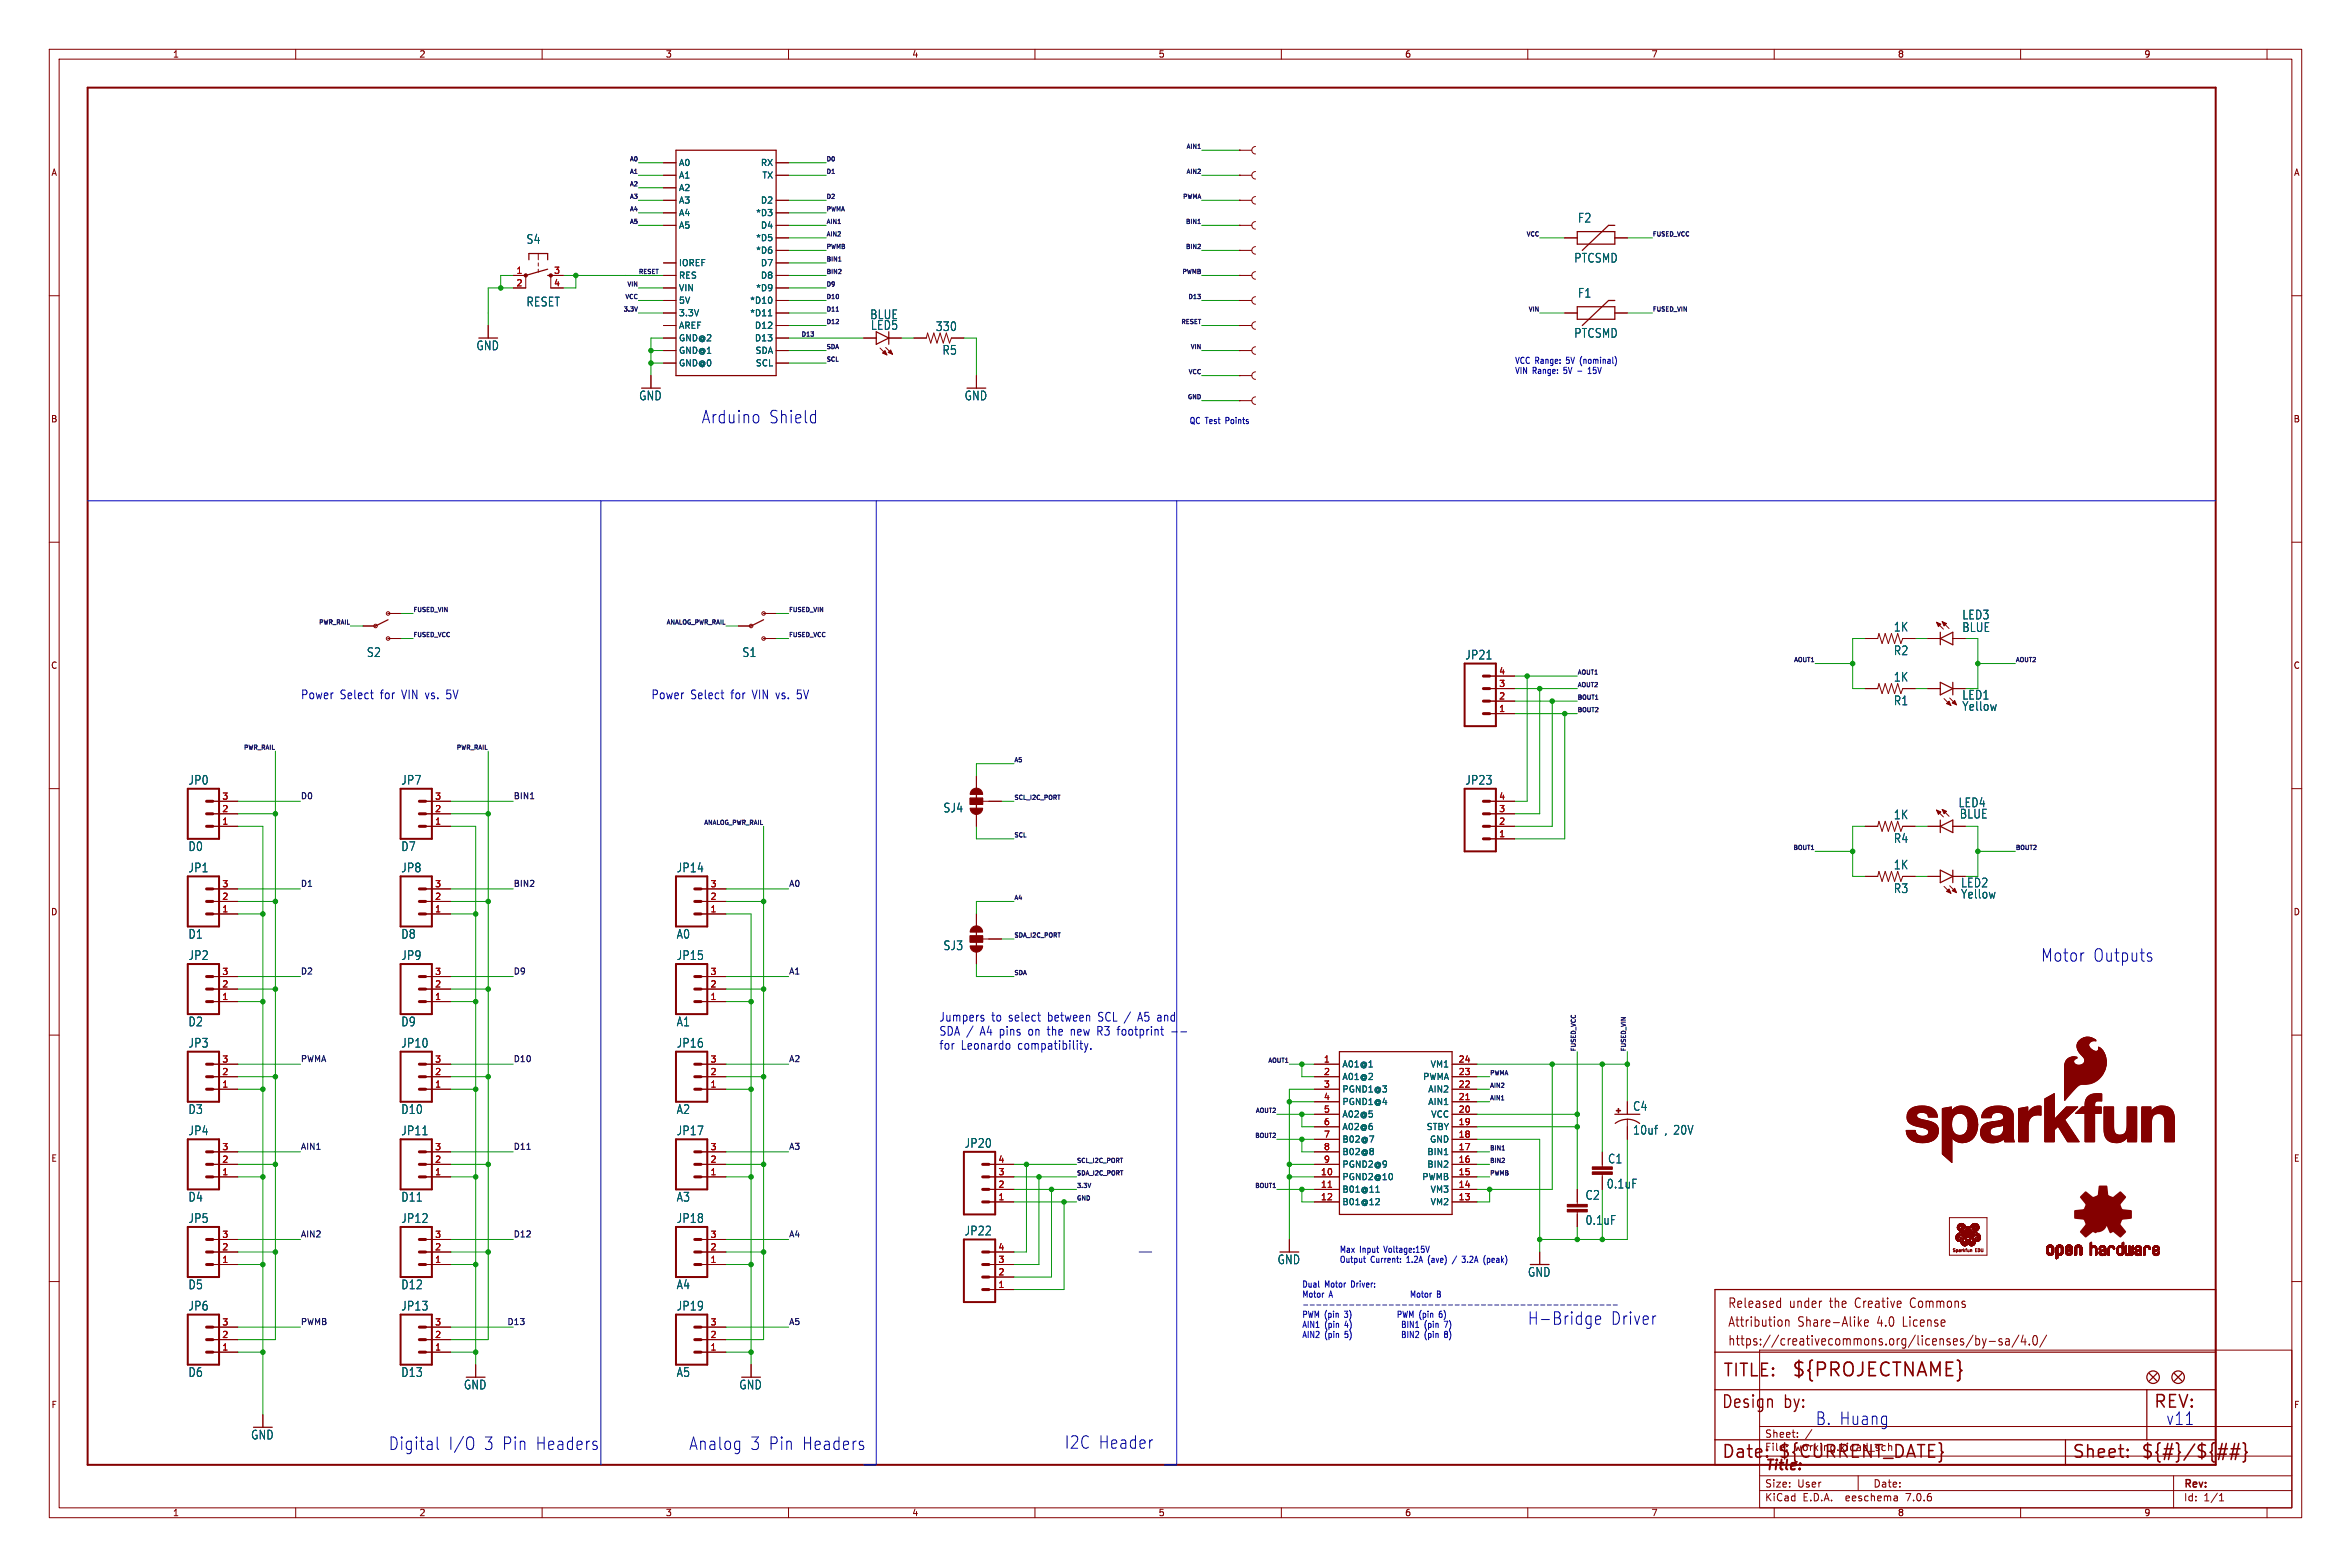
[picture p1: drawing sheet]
<svg xmlns="http://www.w3.org/2000/svg" width="477mm" height="318mm" viewBox="0 0 477 318" stroke-linecap="round" stroke-linejoin="round" font-family="sans-serif">
<defs><g id="words">
<text font-size="3.8" fill="#840000" x="363.5" y="279.7">${PROJECTNAME}</text>
<g font-size="3.5" fill="#0000c2">
<text x="142.2" y="86.1">Arduino</text>
<text x="155.9" y="86.1">Shield</text>
<text x="414" y="195.3">Motor</text>
<text x="424.6" y="195.3">Outputs</text>
<text x="309.9" y="269">H-Bridge</text>
<text x="326.8" y="269">Driver</text>
<text x="368.3" y="289.3">B. Huang</text>
<text x="439.4" y="289.3">v11</text>
<text x="78.7" y="294.4">Digital</text>
<text x="90.9" y="294.4">I/O</text>
<text x="98.1" y="294.4">3 Pin Headers</text>
<text x="139.7" y="294.4">Analog</text>
<text x="152.2" y="294.4">3 Pin Headers</text>
<text x="215.9" y="294.1">I2C Header</text>
</g>
<g font-size="3.5" fill="#840000">
<text x="349.5" y="279.7">TITLE:</text>
<text x="349.2" y="286">Design</text>
<text x="362" y="286">by:</text>
<text x="436.9" y="286">REV:</text>
<text x="349.2" y="296.2">Date:</text>
<text x="360.7" y="296.2">${CURRENT_DATE}</text>
<text x="420.4" y="296.2">Sheet:</text>
<text x="434.3" y="296.2">${#}/${##}</text>
</g>
<text font-size="2.8" fill="#840000" x="358" y="298.8">Title:</text>
<g font-size="2.7" fill="#840000">
<text x="350.5" y="269.5">Attribution</text>
<text x="350.5" y="265.6">Released</text>
<text x="363.1" y="265.6">under</text>
<text x="364.8" y="269.5">Share-Alike</text>
<text x="371.5" y="265.6">the</text>
<text x="376.9" y="265.6">Creative</text>
<text x="381.1" y="269.5">4.0</text>
<text x="386.5" y="269.5">License</text>
<text x="388.3" y="265.6">Commons</text>
<text x="350.5" y="273.3">https://creativecommons.org/licenses/by-sa/4.0/</text>
</g>
<g font-size="2.5" fill="#006464">
<text x="320.1" y="45.4">F2</text>
<text x="106.7" y="49.7">S4</text>
<text x="319.3" y="53.5">PTCSMD</text>
<text x="106.7" y="62.4">RESET</text>
<text x="176.5" y="65">BLUE</text>
<text x="320.1" y="60.6">F1</text>
<text x="96.6" y="71.3">GND</text>
<text x="176.6" y="67.1">LED5</text>
<text x="189.8" y="67.4">330</text>
<text x="319.3" y="68.7">PTCSMD</text>
<text x="191.1" y="72.2">R5</text>
<text x="129.6" y="81.4">GND</text>
<text x="195.6" y="81.4">GND</text>
<text x="398.1" y="125.9">LED3</text>
<text x="384.2" y="128.3">1K</text>
<text x="398.1" y="128.4">BLUE</text>
<text x="74.3" y="133.5">S2</text>
<text x="150.5" y="133.5">S1</text>
<text x="297.2" y="134">JP21</text>
<text x="384.2" y="133.1">R2</text>
<text x="384.2" y="143.3">R1</text>
<text x="384.2" y="138.5">1K</text>
<text x="398.1" y="142.1">LED1</text>
<text x="398.1" y="144.4">Yellow</text>
<text x="38.2" y="159.4">JP0</text>
<text x="81.3" y="159.4">JP7</text>
<text x="297.2" y="159.4">JP23</text>
<text x="191.3" y="165">SJ4</text>
<text x="384.2" y="166.4">1K</text>
<text x="397.3" y="164">LED4</text>
<text x="397.6" y="166.3">BLUE</text>
<text x="38.2" y="172.9">D0</text>
<text x="81.3" y="172.9">D7</text>
<text x="384.2" y="171.2">R4</text>
<text x="38.2" y="177.2">JP1</text>
<text x="81.3" y="177.2">JP8</text>
<text x="137.2" y="177.2">JP14</text>
<text x="384.2" y="176.6">1K</text>
<text x="384.2" y="181.4">R3</text>
<text x="397.8" y="180.2">LED2</text>
<text x="397.8" y="182.5">Yellow</text>
<text x="38.2" y="190.6">D1</text>
<text x="81.3" y="190.6">D8</text>
<text x="137.2" y="190.6">A0</text>
<text x="38.2" y="195">JP2</text>
<text x="81.3" y="195">JP9</text>
<text x="137.2" y="195">JP15</text>
<text x="191.3" y="193">SJ3</text>
<text x="38.2" y="208.4">D2</text>
<text x="81.3" y="208.4">D9</text>
<text x="137.2" y="208.4">A1</text>
<text x="38.2" y="212.7">JP3</text>
<text x="81.3" y="212.7">JP10</text>
<text x="137.2" y="212.7">JP16</text>
<text x="38.2" y="226.2">D3</text>
<text x="81.3" y="226.2">D10</text>
<text x="137.2" y="226.2">A2</text>
<text x="331.3" y="225.6">C4</text>
<text x="38.2" y="230.5">JP4</text>
<text x="81.3" y="230.5">JP11</text>
<text x="137.2" y="230.5">JP17</text>
<text x="195.6" y="233.1">JP20</text>
<text x="331.3" y="230.4">10uf</text>
<text x="337.7" y="230.4">, 20V</text>
<text x="326.2" y="236.2">C1</text>
<text x="38.2" y="244">D4</text>
<text x="81.3" y="244">D11</text>
<text x="137.2" y="244">A3</text>
<text x="321.6" y="243.6">C2</text>
<text x="325.9" y="241.3">0.1uF</text>
<text x="38.2" y="248.3">JP5</text>
<text x="81.3" y="248.3">JP12</text>
<text x="137.2" y="248.3">JP18</text>
<text x="195.6" y="250.8">JP22</text>
<text x="321.6" y="248.7">0.1uF</text>
<text x="259.1" y="256.7">GND</text>
<text x="38.2" y="261.8">D5</text>
<text x="81.3" y="261.8">D12</text>
<text x="137.2" y="261.8">A4</text>
<text x="309.9" y="259.2">GND</text>
<text x="38.2" y="266.1">JP6</text>
<text x="81.3" y="266.1">JP13</text>
<text x="137.2" y="266.1">JP19</text>
<text x="38.2" y="279.5">D6</text>
<text x="81.3" y="279.5">D13</text>
<text x="137.2" y="279.5">A5</text>
<text x="94" y="282.1">GND</text>
<text x="149.9" y="282.1">GND</text>
<text x="50.9" y="292.2">GND</text>
</g>
<g font-size="2.5" fill="#0000c2">
<text x="61" y="142">Power</text>
<text x="69" y="142">Select</text>
<text x="77.2" y="142">for</text>
<text x="81.7" y="142">VIN vs. 5V</text>
<text x="132.1" y="142">Power</text>
<text x="140.1" y="142">Select</text>
<text x="148.4" y="142">for</text>
<text x="152.8" y="142">VIN vs. 5V</text>
<text x="190.5" y="207.4">Jumpers</text>
<text x="201.2" y="207.4">to</text>
<text x="204.7" y="207.4">select</text>
<text x="212.8" y="207.4">between</text>
<text x="223.1" y="207.4">SCL /</text>
<text x="231.5" y="207.4">A5 and</text>
<text x="190.5" y="210.2">SDA /</text>
<text x="190.5" y="213.1">for</text>
<text x="195" y="213.1">Leonardo</text>
<text x="198.9" y="210.2">A4 pins</text>
<text x="206.6" y="213.1">compatibility.</text>
<text x="209" y="210.2">on the</text>
<text x="217.8" y="210.2">new R3 footprint</text>
</g>
<g font-size="2.1" fill="#840000">
<text x="358" y="291.9">Sheet:</text>
<text x="358" y="294.6">File:</text>
<text x="364.1" y="294.6">working.kicad_sch</text>
<text x="358" y="304.8">KiCad</text>
<text x="358" y="302">Size:</text>
<text x="364.7" y="302">User</text>
<text x="365.8" y="304.8">E.D.A.</text>
<text x="374.7" y="304.8">eeschema</text>
<text x="380" y="302">Date:</text>
<text x="387" y="304.8">7.0.6</text>
<text x="443" y="302.2">Rev:</text>
<text x="443" y="304.8">Id:</text>
<text x="447.1" y="304.8">1/1</text>
</g>
<g font-size="1.8" fill="#840000">
<text x="35" y="11.9">1</text>
<text x="85" y="11.9">2</text>
<text x="135" y="11.9">3</text>
<text x="185" y="11.9">4</text>
<text x="235" y="11.9">5</text>
<text x="285" y="11.9">6</text>
<text x="335" y="11.9">7</text>
<text x="385" y="11.9">8</text>
<text x="435" y="11.9">9</text>
<text x="10.3" y="35.9">A</text>
<text x="465.4" y="35.9">A</text>
<text x="10.3" y="85.9">B</text>
<text x="465.3" y="85.9">B</text>
<text x="10.3" y="135.9">C</text>
<text x="465.3" y="135.9">C</text>
<text x="10.3" y="185.9">D</text>
<text x="465.3" y="185.9">D</text>
<text x="10.3" y="235.9">E</text>
<text x="465.4" y="235.9">E</text>
<text x="10.3" y="285.9">F</text>
<text x="465.4" y="285.9">F</text>
<text x="35" y="307.8">1</text>
<text x="85" y="307.8">2</text>
<text x="135" y="307.8">3</text>
<text x="185" y="307.8">4</text>
<text x="235" y="307.8">5</text>
<text x="285" y="307.8">6</text>
<text x="335" y="307.8">7</text>
<text x="385" y="307.8">8</text>
<text x="435" y="307.8">9</text>
</g>
<g font-size="1.8" fill="#006464">
<text x="137.7" y="33.9">A0</text>
<text x="154.3" y="33.9">RX</text>
<text x="137.7" y="36.4">A1</text>
<text x="137.7" y="39">A2</text>
<text x="137.7" y="41.5">A3</text>
<text x="154.3" y="41.5">D2</text>
<text x="154.6" y="36.4">TX</text>
<text x="137.7" y="44">A4</text>
<text x="137.7" y="46.6">A5</text>
<text x="153.3" y="44">*D3</text>
<text x="154.3" y="46.6">D4</text>
<text x="153.3" y="49.1">*D5</text>
<text x="153.3" y="51.7">*D6</text>
<text x="137.7" y="54.2">IOREF</text>
<text x="137.7" y="56.7">RES</text>
<text x="137.7" y="59.3">VIN</text>
<text x="153.3" y="59.3">*D9</text>
<text x="154.3" y="54.2">D7</text>
<text x="154.3" y="56.7">D8</text>
<text x="137.7" y="64.4">3.3V</text>
<text x="137.7" y="61.8">5V</text>
<text x="152.1" y="61.8">*D10</text>
<text x="152.1" y="64.4">*D11</text>
<text x="137.7" y="66.9">AREF</text>
<text x="137.7" y="72">GND@1</text>
<text x="137.7" y="69.4">GND@2</text>
<text x="153.1" y="66.9">D12</text>
<text x="153.1" y="69.4">D13</text>
<text x="153.2" y="72">SDA</text>
<text x="137.7" y="74.5">GND@0</text>
<text x="153.3" y="74.5">SCL</text>
<text x="272.3" y="216.8">A01@1</text>
<text x="272.3" y="219.3">A01@2</text>
<text x="272.3" y="221.8">PGND1@3</text>
<text x="288.7" y="219.3">PWMA</text>
<text x="289.7" y="221.8">AIN2</text>
<text x="290.2" y="216.8">VM1</text>
<text x="272.3" y="224.4">PGND1@4</text>
<text x="272.3" y="226.9">A02@5</text>
<text x="289.7" y="224.4">AIN1</text>
<text x="290.3" y="226.9">VCC</text>
<text x="272.3" y="229.5">A02@6</text>
<text x="272.3" y="232">B02@7</text>
<text x="289.4" y="229.5">STBY</text>
<text x="290.1" y="232">GND</text>
<text x="272.3" y="239.6">PGND2@10</text>
<text x="272.3" y="234.5">B02@8</text>
<text x="272.3" y="237.1">PGND2@9</text>
<text x="288.5" y="239.6">PWMB</text>
<text x="289.5" y="237.1">BIN2</text>
<text x="289.5" y="234.5">BIN1</text>
<text x="272.3" y="242.2">B01@11</text>
<text x="272.3" y="244.7">B01@12</text>
<text x="290.2" y="244.7">VM2</text>
<text x="290.2" y="242.2">VM3</text>
</g>
<g font-size="1.8" fill="#a90000">
<text x="104.7" y="55.6">1</text>
<text x="104.7" y="58.2">2</text>
<text x="112.3" y="55.6">3</text>
<text x="112.3" y="58.2">4</text>
<text x="304.1" y="136.9">4</text>
<text x="304.1" y="142">2</text>
<text x="304.1" y="139.4">3</text>
<text x="304.1" y="144.5">1</text>
<text x="45" y="167.4">1</text>
<text x="45" y="164.8">2</text>
<text x="45" y="162.3">3</text>
<text x="88.2" y="167.4">1</text>
<text x="88.2" y="164.8">2</text>
<text x="88.2" y="162.3">3</text>
<text x="304.1" y="167.4">2</text>
<text x="304.1" y="164.8">3</text>
<text x="304.1" y="162.3">4</text>
<text x="304.1" y="169.9">1</text>
<text x="45" y="185.2">1</text>
<text x="45" y="182.6">2</text>
<text x="45" y="180.1">3</text>
<text x="88.2" y="185.2">1</text>
<text x="88.2" y="182.6">2</text>
<text x="88.2" y="180.1">3</text>
<text x="144.1" y="185.2">1</text>
<text x="144.1" y="182.6">2</text>
<text x="144.1" y="180.1">3</text>
<text x="45" y="197.9">3</text>
<text x="88.2" y="197.9">3</text>
<text x="144.1" y="197.9">3</text>
<text x="45" y="202.9">1</text>
<text x="45" y="200.4">2</text>
<text x="88.2" y="202.9">1</text>
<text x="88.2" y="200.4">2</text>
<text x="144.1" y="202.9">1</text>
<text x="144.1" y="200.4">2</text>
<text x="45" y="215.6">3</text>
<text x="88.2" y="215.6">3</text>
<text x="144.1" y="215.6">3</text>
<text x="268.5" y="215.6">1</text>
<text x="295.9" y="215.6">24</text>
<text x="45" y="220.7">1</text>
<text x="45" y="218.2">2</text>
<text x="88.2" y="220.7">1</text>
<text x="88.2" y="218.2">2</text>
<text x="144.1" y="220.7">1</text>
<text x="144.1" y="218.2">2</text>
<text x="268.5" y="218.2">2</text>
<text x="268.5" y="220.7">3</text>
<text x="295.9" y="220.7">22</text>
<text x="295.9" y="218.2">23</text>
<text x="268.5" y="223.3">4</text>
<text x="268.5" y="225.8">5</text>
<text x="295.9" y="225.8">20</text>
<text x="295.9" y="223.3">21</text>
<text x="45" y="233.4">3</text>
<text x="88.2" y="233.4">3</text>
<text x="144.1" y="233.4">3</text>
<text x="268.5" y="228.3">6</text>
<text x="268.5" y="230.9">7</text>
<text x="268.5" y="233.4">8</text>
<text x="295.9" y="233.4">17</text>
<text x="295.9" y="230.9">18</text>
<text x="295.9" y="228.3">19</text>
<text x="45" y="238.5">1</text>
<text x="45" y="236">2</text>
<text x="88.2" y="238.5">1</text>
<text x="88.2" y="236">2</text>
<text x="144.1" y="238.5">1</text>
<text x="144.1" y="236">2</text>
<text x="202.5" y="238.5">3</text>
<text x="202.5" y="236">4</text>
<text x="267.9" y="238.5">10</text>
<text x="268.5" y="236">9</text>
<text x="295.9" y="238.5">15</text>
<text x="295.9" y="236">16</text>
<text x="202.5" y="243.6">1</text>
<text x="202.5" y="241">2</text>
<text x="267.9" y="241">11</text>
<text x="267.9" y="243.6">12</text>
<text x="295.9" y="243.6">13</text>
<text x="295.9" y="241">14</text>
<text x="45" y="251.2">3</text>
<text x="88.2" y="251.2">3</text>
<text x="144.1" y="251.2">3</text>
<text x="45" y="256.3">1</text>
<text x="45" y="253.7">2</text>
<text x="88.2" y="256.3">1</text>
<text x="88.2" y="253.7">2</text>
<text x="144.1" y="256.3">1</text>
<text x="144.1" y="253.7">2</text>
<text x="202.5" y="256.3">3</text>
<text x="202.5" y="253.7">4</text>
<text x="202.5" y="261.4">1</text>
<text x="202.5" y="258.8">2</text>
<text x="45" y="269">3</text>
<text x="88.2" y="269">3</text>
<text x="144.1" y="269">3</text>
<text x="45" y="274.1">1</text>
<text x="45" y="271.5">2</text>
<text x="88.2" y="274.1">1</text>
<text x="88.2" y="271.5">2</text>
<text x="144.1" y="274.1">1</text>
<text x="144.1" y="271.5">2</text>
</g>
<g font-size="1.8" fill="#0000c2">
<text x="307.3" y="73.9">VCC Range:</text>
<text x="307.3" y="76">VIN Range:</text>
<text x="317.5" y="76">5V -</text>
<text x="318" y="73.9">5V (nominal)</text>
<text x="322.9" y="76">15V</text>
<text x="241.3" y="86.1">QC Test</text>
<text x="248.9" y="86.1">Points</text>
<text x="271.8" y="254.2">Max</text>
<text x="271.8" y="256.3">Output</text>
<text x="275.9" y="254.2">Input</text>
<text x="278.1" y="256.3">Current:</text>
<text x="281.1" y="254.2">Voltage:15V</text>
<text x="285.6" y="256.3">1.2A</text>
<text x="290.2" y="256.3">(ave)</text>
<text x="297.6" y="256.3">3.2A</text>
<text x="302.2" y="256.3">(peak)</text>
<text x="264.2" y="261.3">Dual</text>
<text x="264.2" y="263.4">Motor</text>
<text x="268.8" y="261.3">Motor</text>
<text x="269.7" y="263.4">A</text>
<text x="274.4" y="261.3">Driver:</text>
<text x="290.8" y="263.4">Motor</text>
<text x="264.2" y="267.4">PWM (pin</text>
<text x="264.2" y="269.5">AIN1</text>
<text x="268.8" y="269.5">(pin</text>
<text x="273" y="267.4">3)</text>
<text x="273.1" y="269.5">4)</text>
<text x="286.5" y="267.4">PWM (pin</text>
<text x="287.6" y="269.5">BIN1</text>
<text x="292.4" y="269.5">(pin</text>
<text x="264.2" y="271.5">AIN2</text>
<text x="268.8" y="271.5">(pin</text>
<text x="273.1" y="271.5">5)</text>
<text x="287.6" y="271.5">BIN2</text>
<text x="292.4" y="271.5">(pin</text>
</g>
<g font-size="1.7" fill="#0f0f0f">
<text x="61" y="162.2">D0</text>
<text x="104.1" y="162.2">BIN1</text>
<text x="61" y="180">D1</text>
<text x="104.1" y="180">BIN2</text>
<text x="160" y="180">A0</text>
<text x="61" y="197.8">D2</text>
<text x="104.1" y="197.8">D9</text>
<text x="160" y="197.8">A1</text>
<text x="61" y="215.6">PWMA</text>
<text x="104.1" y="215.6">D10</text>
<text x="160" y="215.6">A2</text>
<text x="61" y="233.3">AIN1</text>
<text x="104.1" y="233.3">D11</text>
<text x="160" y="233.3">A3</text>
<text x="61" y="251.1">AIN2</text>
<text x="104.1" y="251.1">D12</text>
<text x="160" y="251.1">A4</text>
<text x="61" y="268.9">PWMB</text>
<text x="102.9" y="268.9">D13</text>
<text x="160" y="268.9">A5</text>
</g>
<g font-size="1.2" fill="#0f0f0f">
<text x="127.7" y="35.3">A1</text>
<text x="127.7" y="32.8">A0</text>
<text x="167.6" y="35.3">D1</text>
<text x="167.6" y="32.8">D0</text>
<text x="240.6" y="30.2">AIN1</text>
<text x="240.6" y="35.3">AIN2</text>
<text x="127.7" y="40.4">A3</text>
<text x="127.7" y="37.9">A2</text>
<text x="167.6" y="40.4">D2</text>
<text x="239.9" y="40.4">PWMA</text>
<text x="127.7" y="42.9">A4</text>
<text x="127.7" y="45.5">A5</text>
<text x="167.6" y="45.5">AIN1</text>
<text x="167.6" y="42.9">PWMA</text>
<text x="240.5" y="45.5">BIN1</text>
<text x="167.6" y="48">AIN2</text>
<text x="167.6" y="53.1">BIN1</text>
<text x="167.6" y="50.6">PWMB</text>
<text x="240.5" y="50.6">BIN2</text>
<text x="309.6" y="48">VCC</text>
<text x="335.3" y="48">FUSED_VCC</text>
<text x="127.1" y="58.2">VIN</text>
<text x="129.5" y="55.6">RESET</text>
<text x="167.6" y="58.2">D9</text>
<text x="167.6" y="55.6">BIN2</text>
<text x="239.8" y="55.6">PWMB</text>
<text x="126.4" y="63.3">3.3V</text>
<text x="126.7" y="60.7">VCC</text>
<text x="167.6" y="60.7">D10</text>
<text x="167.6" y="63.3">D11</text>
<text x="167.6" y="65.8">D12</text>
<text x="239.5" y="65.8">RESET</text>
<text x="241" y="60.7">D13</text>
<text x="310" y="63.3">VIN</text>
<text x="335.3" y="63.3">FUSED_VIN</text>
<text x="162.6" y="68.3">D13</text>
<text x="167.6" y="70.9">SDA</text>
<text x="241.4" y="70.9">VIN</text>
<text x="167.6" y="73.4">SCL</text>
<text x="241" y="76">VCC</text>
<text x="240.9" y="81">GND</text>
<text x="83.8" y="124.2">FUSED_VIN</text>
<text x="160" y="124.2">FUSED_VIN</text>
<text x="64.6" y="126.8">PWR_RAIL</text>
<text x="83.8" y="129.3">FUSED_VCC</text>
<text x="135.1" y="126.8">ANALOG_PWR_RAIL</text>
<text x="160" y="129.3">FUSED_VCC</text>
<text x="320" y="136.9">AOUT1</text>
<text x="363.9" y="134.4">AOUT1</text>
<text x="408.9" y="134.4">AOUT2</text>
<text x="320" y="139.5">AOUT2</text>
<text x="320" y="142">BOUT1</text>
<text x="320" y="144.5">BOUT2</text>
<text x="49.3" y="152.2">PWR_RAIL</text>
<text x="92.5" y="152.2">PWR_RAIL</text>
<text x="205.7" y="154.7">A5</text>
<text x="142.7" y="167.4">ANALOG_PWR_RAIL</text>
<text x="205.7" y="162.3">SCL_I2C_PORT</text>
<text x="205.7" y="169.9">SCL</text>
<text x="363.7" y="172.5">BOUT1</text>
<text x="408.9" y="172.5">BOUT2</text>
<text x="205.7" y="182.6">A4</text>
<text x="205.7" y="190.3">SDA_I2C_PORT</text>
<text x="205.7" y="197.9">SDA</text>
<text x="257.2" y="215.7">AOUT1</text>
<text x="319.8" y="213.4" transform="rotate(-90 319.8 213.4)">FUSED_VCC</text>
<text x="330" y="213.4" transform="rotate(-90 330 213.4)">FUSED_VIN</text>
<text x="302.3" y="220.7">AIN2</text>
<text x="302.3" y="218.2">PWMA</text>
<text x="254.7" y="225.8">AOUT2</text>
<text x="302.3" y="223.3">AIN1</text>
<text x="254.5" y="230.9">BOUT2</text>
<text x="302.3" y="233.4">BIN1</text>
<text x="218.4" y="238.5">SDA_I2C_PORT</text>
<text x="218.4" y="236">SCL_I2C_PORT</text>
<text x="302.3" y="236">BIN2</text>
<text x="302.3" y="238.5">PWMB</text>
<text x="218.4" y="241.1">3.3V</text>
<text x="218.4" y="243.6">GND</text>
<text x="254.5" y="241.1">BOUT1</text>
</g>
<g font-size=".8" fill="#840000">
<text x="396.1" y="254.2">Sparkfun</text>
<text x="400.9" y="254.2">EDU</text>
</g>
</g></defs>
<g fill="none" stroke="#840000" stroke-width=".2">
<path d="M10 10h457v297.9h-457zM12 12h453v293.9h-453zM60 10v2M110 10v2M160 10v2M210 10v2M260 10v2M310 10v2M360 10v2M410 10v2M460 10v2M134.6 35.6h2.6"/>
<path d="M134.6 33h2.6M134.6 38.1h2.6M157.5 35.6h2.5M157.5 33h2.5M251.5 35.6h.1M251.5 30.5h.1M251.5 35.6h2.5M251.5 30.5h2.5M254.8 39.9a.76 .76 0 0 0-.8 .7 .76 .76 0 0 0 .8 .8M254.8 34.8a.76 .76 0 0 0-.8 .8 .76 .76 0 0 0 .8 .7M254.8 29.7a.76 .76 0 0 0-.8 .8 .76 .76 0 0 0 .8 .7M10 60h2"/>
<path d="M104.1 55.9h2.6v2.5h-2.6M109.2 51.4v1.3M109.2 53.3v.7M109.2 54.6v.6M114.3 55.9h-2.5v2.5h2.5M134.6 45.7h2.6M134.6 55.9h2.6M134.6 40.6h2.6M134.6 58.4h2.6M134.6 43.2h2.6M134.6 53.3h2.6M157.5 45.7h2.5"/>
<path d="M157.5 55.9h2.5M157.5 50.8h2.5M157.5 40.6h2.5M157.5 58.4h2.5M157.5 43.2h2.5M157.5 48.3h2.5M157.5 53.3h2.5M251.5 45.7h.1M251.5 55.9h.1M251.5 50.8h.1M251.5 40.6h.1M251.5 45.7h2.5"/>
<path d="M251.5 55.9h2.5M251.5 50.8h2.5M251.5 40.6h2.5M254.8 45a.76 .76 0 0 0-.8 .7 .76 .76 0 0 0 .8 .8M254.8 55.1a.76 .76 0 0 0-.8 .8 .76 .76 0 0 0 .8 .7M254.8 50a.76 .76 0 0 0-.8 .8 .76 .76 0 0 0 .8 .8M317.5 48.3h2.5M327.7 48.3h2.5M465 60h2M99.1 66v2.6M132.1 76.2v2.5M134.6 71.1h2.6"/>
<path d="M134.6 61h2.6M134.6 68.6h2.6M134.6 66h2.6M134.6 63.5h2.6M134.6 73.7h2.6M157.5 71.1h2.5M157.5 61h2.5M157.5 68.6h2.5M157.5 66h2.5M157.5 63.5h2.5M157.5 73.7h2.5M175.3 68.6h2.5"/>
<path d="M178.6 70.6l1.4 1.4M179.7 70.5l1.4 1.4M180.3 68.6h2.6M185.4 68.6h2.6l.2-1 .6 2 .7-2 .6 2 .7-2 .6 2 .6-2 .7 2 .3-1h2.6M198.1 76.2v2.5M251.5 71.1h.1M251.5 76.2h.1M251.5 61h.1M251.5 66h.1M251.5 71.1h2.5M251.5 76.2h2.5M251.5 61h2.5"/>
<path d="M251.5 66h2.5M254.8 70.4a.76 .76 0 0 0-.8 .7 .76 .76 0 0 0 .8 .8M254.8 75.4a.76 .76 0 0 0-.8 .8 .76 .76 0 0 0 .8 .8M254.8 60.2a.76 .76 0 0 0-.8 .8 .76 .76 0 0 0 .8 .7M254.8 65.3a.76 .76 0 0 0-.8 .7 .76 .76 0 0 0 .8 .8M317.5 63.5h2.5M327.7 63.5h2.5M251.5 81.3h.1M251.5 81.3h2.5M254.8 80.5a.76 .76 0 0 0-.8 .8 .76 .76 0 0 0 .8 .7M10 110h2M465 110h2"/>
<path d="M73.7 127h2.5M78.7 129.5h2.6M78.7 124.5h2.6M149.9 127h2.5M154.9 129.5h2.6M154.9 124.5h2.6M302.3 139.7h5M302.3 137.2h5M378.5 139.7h2.5l.3-1 .6 2 .6-2 .7 2 .6-2 .6 2 .7-2 .6 2 .4-1h2.5M378.5 129.5h2.5l.3-1 .6 2.1 .6-2.1 .7 2.1 .6-2.1 .6 2.1 .7-2.1 .6 2.1 .4-1.1h2.5M391.2 139.7h2.5M391.2 129.5h2.5"/>
<path d="M392.9 126.2l1.4 1.4M394.1 126.1l1.4 1.4M396.2 139.7h2.6M396.2 129.5h2.6M10 160h2M198.1 157.5v2.5M302.3 144.8h5M302.3 142.2h5M394.5 141.7l1.4 1.4M395.6 141.6l1.4 1.4M465 160h2M43.2 162.6h5.1"/>
<path d="M43.2 167.6h5.1M43.2 165.1h5.1M86.4 162.6h5M86.4 167.6h5M86.4 165.1h5M196.8 161.9h2.6v1.3h-2.6zM198.1 165.1v2.5M199.4 162.6h3.8M302.3 162.6h5M302.3 167.6h5M302.3 170.2h5M302.3 165.1h5"/>
<path d="M378.5 177.8h2.5l.3-1 .6 2 .6-2 .7 2 .6-2 .6 2 .7-2 .6 2 .4-1h2.5M378.5 167.6h2.5l.3-1 .6 2.1 .6-2.1 .7 2.1 .6-2.1 .6 2.1 .7-2.1 .6 2.1 .4-1.1h2.5M391.2 177.8h2.5M391.2 167.6h2.5M392.9 164.3l1.4 1.4M394.1 164.2l1.4 1.4M394.5 179.8l1.4 1.4M395.6 179.7l1.4 1.4M396.2 177.8h2.6M396.2 167.6h2.6M43.2 198.1h5.1M43.2 185.4h5.1"/>
<path d="M43.2 182.9h5.1M43.2 180.3h5.1M86.4 198.1h5M86.4 185.4h5M86.4 182.9h5M86.4 180.3h5M142.2 198.1h5.1M142.2 185.4h5.1M142.2 182.9h5.1M142.2 180.3h5.1M196.8 189.9h2.6v1.2h-2.6zM198.1 185.4v2.6"/>
<path d="M198.1 193v2.6M199.4 190.5h3.8M10 210h2M43.2 203.2h5.1M43.2 200.7h5.1M43.2 218.4h5.1M43.2 215.9h5.1M86.4 203.2h5M86.4 200.7h5M86.4 218.4h5M86.4 215.9h5M142.2 203.2h5.1"/>
<path d="M142.2 200.7h5.1M142.2 218.4h5.1M142.2 215.9h5.1M266.7 218.4h5.1M266.7 215.9h5.1M294.6 218.4h5.1M294.6 215.9h5.1M465 210h2M43.2 221h5.1M43.2 238.8h5.1M43.2 236.2h5.1M43.2 233.7h5.1"/>
<path d="M86.4 221h5M86.4 238.8h5M86.4 236.2h5M86.4 233.7h5M142.2 221h5.1M142.2 238.8h5.1M142.2 236.2h5.1M142.2 233.7h5.1M200.7 238.8h5M200.7 236.2h5M266.7 221h5.1M266.7 238.8h5.1"/>
<path d="M266.7 236.2h5.1M266.7 233.7h5.1M266.7 231.1h5.1M266.7 228.6h5.1M266.7 226.1h5.1M266.7 223.5h5.1M294.6 221h5.1M294.6 238.8h5.1M294.6 236.2h5.1M294.6 233.7h5.1M294.6 231.1h5.1M294.6 228.6h5.1"/>
<path d="M294.6 226.1h5.1M294.6 223.5h5.1M325.1 233.7v3M325.1 238.3v3M330.2 223.5v2.6M330.2 227.1v4M10 260h2M43.2 256.5h5.1M43.2 254h5.1M43.2 251.5h5.1M86.4 256.5h5M86.4 254h5"/>
<path d="M86.4 251.5h5M142.2 256.5h5.1M142.2 254h5.1M142.2 251.5h5.1M200.7 256.5h5M200.7 254h5M200.7 259.1h5M200.7 243.8h5M200.7 241.3h5M261.6 251.5v2.5M266.7 243.8h5.1M266.7 241.3h5.1"/>
<path d="M294.6 243.8h5.1M294.6 241.3h5.1M312.4 254v2.5M320 241.3v3M320 245.9v3M395.6 247h7.6v7.7h-7.6zM399.8 253.5v.4M399.8 253.6h.3v.3M465 260h2M43.2 274.3h5.1M43.2 271.8h5.1M43.2 269.2h5.1"/>
<path d="M86.4 274.3h5M86.4 271.8h5M86.4 269.2h5M96.5 276.9v2.5M142.2 274.3h5.1M142.2 271.8h5.1M142.2 269.2h5.1M152.4 276.9v2.5M200.7 261.6h5M357 273.9h108v32h-108zM53.3 287v2.6M357 299.4h108"/>
<path d="M357 295.4h108M357 289.4h108M364.7 291.4v.2M364.7 290.7v.1M367.6 290l-1.2 1.9M377 299.4v3M441 299.4v6.5M60 305.9v2M110 305.9v2M160 305.9v2M210 305.9v2M260 305.9v2"/>
<path d="M310 305.9v2M357 302.4h108M360 305.9v2M384.9 303.6l.1 .9M385 304.4l-.1 .1M385 303.8l-.1 .1M410 305.9v2M450.4 304.5h.8M450.4 303.4l.4-.4v1.5M460 305.9v2"/>
<circle cx="76.2" cy="127" r=".36"/>
<circle cx="78.7" cy="124.5" r=".36"/>
<circle cx="78.7" cy="129.5" r=".36"/>
<circle cx="152.4" cy="127" r=".36"/>
<circle cx="154.9" cy="124.5" r=".36"/>
<circle cx="154.9" cy="129.5" r=".36"/>
</g>
<g fill="#840000" stroke="#840000" stroke-width=".2">
<path d="M397.2 251.2h.1z"/>
<path d="M397.2 251.1l.1 .1z"/>
<path d="M397.2 251.1h.1z"/>
<path d="M397.2 251.1h.2z"/>
<path d="M397.2 251l.2 .1z"/>
<path d="M397.2 251h.2z"/>
<path d="M397.2 250.9l.2 .1z"/>
<path d="M397.2 250.9h.2z"/>
<path d="M397.2 251.3h.2z"/>
<path d="M397.2 251.2l.2 .1z"/>
<path d="M397.2 250.8l.2 .1z"/>
<path d="M397.2 250.8h.2z"/>
<path d="M397.2 250.8h.3z"/>
<path d="M397.2 251.8h.1z"/>
<path d="M397.2 251.3l.2 .1z"/>
<path d="M397.3 251.8h.1z"/>
<path d="M397.3 251.4h.1z"/>
<path d="M397.3 250.7l.2 .1z"/>
<path d="M397.3 250.7h.3z"/>
<path d="M397.3 251.4h.2z"/>
<path d="M397.3 250.7h.4z"/>
<path d="M397.3 250.3h.1z"/>
<path d="M397.3 251.4h.6z"/>
<path d="M397.3 250.7h4.1z"/>
<path d="M397.3 251.8h.2z"/>
<path d="M397.3 251.4l.5 .1z"/>
<path d="M397.3 251.5h.5z"/>
<path d="M397.3 250.6l4.1 .1z"/>
<path d="M397.3 251.8h.5z"/>
<path d="M397.3 250.6h4.1z"/>
<path d="M397.3 250.2l.2 .1z"/>
<path d="M397.4 250.6h4z"/>
<path d="M397.4 251.5h.4z"/>
<path d="M397.4 250.6h2z"/>
<path d="M397.4 250.2h.1z"/>
<path d="M397.4 251.8l.3 .1z"/>
<path d="M397.4 251.5h.3z"/>
<path d="M397.4 250.6h1.9z"/>
<path d="M397.4 251.9h.3z"/>
<path d="M397.4 250.6h1.8z"/>
<path d="M397.4 250.5l1.8 .1z"/>
<path d="M397.4 249.6h.1z"/>
<path d="M397.4 250.2h.2z"/>
<path d="M397.5 250.5h1.7z"/>
<path d="M397.5 249.6h.1z"/>
<path d="M397.5 249.1h.1z"/>
<path d="M397.5 249l.1 .1z"/>
<path d="M397.5 249h.1z"/>
<path d="M397.5 251.5l.1 .1z"/>
<path d="M397.5 248.9l.1 .1z"/>
<path d="M397.5 248.9h.1z"/>
<path d="M397.5 250.2h.1z"/>
<path d="M397.5 249.2h.1z"/>
<path d="M397.5 249.1l.1 .1z"/>
<path d="M397.5 249.2h.2z"/>
<path d="M397.5 248.9h.2z"/>
<path d="M397.5 248.8l.2 .1z"/>
<path d="M397.5 248.4h.1z"/>
<path d="M397.5 251.9h.1z"/>
<path d="M397.5 250.2h.2z"/>
<path d="M397.5 248.8h.2z"/>
<path d="M397.5 250.5h3.7z"/>
<path d="M397.5 249.6h.2z"/>
<path d="M397.5 248.3h.1z"/>
<path d="M397.5 250.1l.2 .1z"/>
<path d="M397.5 249.2l.2 .1z"/>
<path d="M397.5 248.8h.3z"/>
<path d="M397.5 248.7l.3 .1z"/>
<path d="M397.6 249.6h.1z"/>
<path d="M397.6 249.3h.5z"/>
<path d="M397.6 249.3h.2z"/>
<path d="M397.6 248.7h.2z"/>
<path d="M397.6 248.3h.1z"/>
<path d="M397.6 250.5h3.5z"/>
<path d="M397.6 249.6l.1 .1z"/>
<path d="M397.6 248.7h.3z"/>
<path d="M397.6 250.1h.2z"/>
<path d="M397.6 249.3h.4z"/>
<path d="M397.6 251.8h.2z"/>
<path d="M397.6 250.5h1.1z"/>
<path d="M397.6 248.7h.4z"/>
<path d="M397.6 248.7h.8z"/>
<path d="M397.6 248.3h.2z"/>
<path d="M397.6 251.1h.3z"/>
<path d="M397.6 250.1h.1z"/>
<path d="M397.6 250.4l1.1 .1z"/>
<path d="M397.6 248.6l.7 .1z"/>
<path d="M397.7 251l.1 .1z"/>
<path d="M397.7 248.6h.6z"/>
<path d="M397.7 251.8h.1z"/>
<path d="M397.7 251h.1z"/>
<path d="M397.7 250.4h1z"/>
<path d="M397.7 249.3l.3 .1z"/>
<path d="M397.7 248.3h.2z"/>
<path d="M397.7 251.4h.2z"/>
<path d="M397.7 249.4h.2z"/>
<path d="M397.7 248.2l.5 .1z"/>
<path d="M397.7 250.4h.9z"/>
<path d="M397.7 251.8h.2z"/>
<path d="M397.7 248.6h.5z"/>
<path d="M397.8 251.4h.1z"/>
<path d="M397.8 251.1h.1z"/>
<path d="M397.8 248.2h.4z"/>
<path d="M397.8 249.4h.1z"/>
<path d="M397.8 251.8h.1z"/>
<path d="M397.8 250.4h.5z"/>
<path d="M397.8 248.5l.4 .1z"/>
<path d="M397.8 248.5h.4z"/>
<path d="M397.8 248.2h.3z"/>
<path d="M397.8 251.3l.1 .1z"/>
<path d="M397.8 251.3h.1z"/>
<path d="M397.8 251.2h.1z"/>
<path d="M397.8 251.2l.1 .1z"/>
<path d="M397.8 248.5h.3z"/>
<path d="M397.9 248.2h.2z"/>
<path d="M397.9 249.3h.2z"/>
<path d="M397.9 250.4h.3z"/>
<path d="M397.9 249.2l.2 .1z"/>
<path d="M397.9 250.7h2.9z"/>
<path d="M397.9 249.9h.4z"/>
<path d="M397.9 249.8l.4 .1z"/>
<path d="M397.9 249.8h.4z"/>
<path d="M397.9 249.7l.4 .1z"/>
<path d="M397.9 249.7h.4z"/>
<path d="M397.9 249.2h.2z"/>
<path d="M398 250h.3z"/>
<path d="M398 249.9l.3 .1z"/>
<path d="M398 249.9h.3z"/>
<path d="M398 249.7h.3z"/>
<path d="M398 249.2h.1z"/>
<path d="M398 250h.4z"/>
<path d="M398 249.6l.3 .1z"/>
<path d="M398 249.6h.3z"/>
<path d="M398 250l.4 .1z"/>
<path d="M398 250.1h.5z"/>
<path d="M398 250.1h.4z"/>
<path d="M398 249.6h.4z"/>
<path d="M398 250.7h2.7z"/>
<path d="M398 249.5l.4 .1z"/>
<path d="M398 249.5h.4z"/>
<path d="M398 248.7h.4z"/>
<path d="M398.1 250.7h2.6z"/>
<path d="M398.1 250.1l.4 .1z"/>
<path d="M398.1 249.5h.3z"/>
<path d="M398.1 248.3h.2z"/>
<path d="M398.1 250.2h.4z"/>
<path d="M398.1 249.4l.3 .1z"/>
<path d="M398.1 249.4h.3z"/>
<path d="M398.1 248.7h.3z"/>
<path d="M398.1 250.7h2.5z"/>
<path d="M398.1 249.4h.4z"/>
<path d="M398.1 250.2l.4 .1z"/>
<path d="M398.1 250.3h.4z"/>
<path d="M398.2 251.8h.2z"/>
<path d="M398.2 251.7l.2 .1z"/>
<path d="M398.2 251.7h.2z"/>
<path d="M398.2 250.7l2.4 .1z"/>
<path d="M398.2 250.3h.3z"/>
<path d="M398.2 249.4h.3z"/>
<path d="M398.2 248.7h.2z"/>
<path d="M398.2 251.9h.2z"/>
<path d="M398.2 251.8l.2 .1z"/>
<path d="M398.2 251.6l.2 .1z"/>
<path d="M398.2 251.6h.2z"/>
<path d="M398.2 249.3l.3 .1z"/>
<path d="M398.2 251.9l.2 .1z"/>
<path d="M398.2 251.5l.2 .1z"/>
<path d="M398.2 251.5h.2z"/>
<path d="M398.2 249.3h.3z"/>
<path d="M398.2 248.7l.3 .1z"/>
<path d="M398.2 252h.2z"/>
<path d="M398.2 251.5h.3z"/>
<path d="M398.2 250.8h2.3z"/>
<path d="M398.2 252l.2 .1z"/>
<path d="M398.2 251.4l.3 .1z"/>
<path d="M398.2 251.4h.3z"/>
<path d="M398.2 248.8h.3z"/>
<path d="M398.2 248.3h.2z"/>
<path d="M398.2 252.1h.2z"/>
<path d="M398.2 251.3l.3 .1z"/>
<path d="M398.2 251.3h.3z"/>
<path d="M398.2 250.3h.4z"/>
<path d="M398.2 252.1l.2 .1z"/>
<path d="M398.2 249.2l.3 .1z"/>
<path d="M398.2 249.2h.3z"/>
<path d="M398.3 252.2h.2z"/>
<path d="M398.3 251.3h.2z"/>
<path d="M398.3 251.3h.3z"/>
<path d="M398.3 251.2l.3 .1z"/>
<path d="M398.3 250.8h2.2z"/>
<path d="M398.3 250.3l.3 .1z"/>
<path d="M398.3 249.2h.2z"/>
<path d="M398.3 248.8h.2z"/>
<path d="M398.3 252.6h.1z"/>
<path d="M398.3 251.2h.3z"/>
<path d="M398.3 248.9h.2z"/>
<path d="M398.3 248.8l.2 .1z"/>
<path d="M398.3 252.6l.1 .1z"/>
<path d="M398.3 250.4h.3z"/>
<path d="M398.3 249.1l.2 .1z"/>
<path d="M398.3 248.3h.1z"/>
<path d="M398.3 249.1h.2z"/>
<path d="M398.3 248.9l.2 .1z"/>
<path d="M398.3 252.7h.1z"/>
<path d="M398.3 252.2l.2 .1z"/>
<path d="M398.3 251.1l.3 .1z"/>
<path d="M398.3 250.8h2.1z"/>
<path d="M398.3 249.1h.3z"/>
<path d="M398.3 249l.2 .1z"/>
<path d="M398.3 249h.3z"/>
<path d="M398.3 249h.2z"/>
<path d="M398.3 252.3h.3z"/>
<path d="M398.3 251.1h.4z"/>
<path d="M398.3 252.3h.6z"/>
<path d="M398.4 252.7h.1z"/>
<path d="M398.4 252.3h.5z"/>
<path d="M398.4 251.1h.3z"/>
<path d="M398.4 250.8h.2z"/>
<path d="M398.4 250.4h.2z"/>
<path d="M398.4 251l.3 .1z"/>
<path d="M398.4 248.3l.1 .1z"/>
<path d="M398.4 251h.4z"/>
<path d="M398.4 252.3l.5 .1z"/>
<path d="M398.4 248.4h.1z"/>
<path d="M398.4 252.7h.2z"/>
<path d="M398.4 252.4h.5z"/>
<path d="M398.4 251h.5z"/>
<path d="M398.4 250.9l.5 .1z"/>
<path d="M398.4 250.8h.1z"/>
<path d="M398.4 252.7h.5z"/>
<path d="M398.5 252.4h.4z"/>
<path d="M398.5 250.9h1.8z"/>
<path d="M398.5 250.9h1.7z"/>
<path d="M398.5 252.7h.4z"/>
<path d="M398.5 250.1h.3z"/>
<path d="M398.5 250l.3 .1z"/>
<path d="M398.5 250h.3z"/>
<path d="M398.5 252.4h.3z"/>
<path d="M398.5 250.1l.3 .1z"/>
<path d="M398.5 250h1.7z"/>
<path d="M398.5 250.2h1.7z"/>
<path d="M398.5 250.2h.3z"/>
<path d="M398.5 249.9l1.7 .1z"/>
<path d="M398.5 249.9h.5z"/>
<path d="M398.5 252.7l.3 .1z"/>
<path d="M398.5 250.8l1.7 .1z"/>
<path d="M398.5 250.3h1.7z"/>
<path d="M398.5 250.2l1.7 .1z"/>
<path d="M398.6 250.3h1.6z"/>
<path d="M398.6 249.8l.4 .1z"/>
<path d="M398.6 250.8h1.5z"/>
<path d="M398.6 250.3h1.5z"/>
<path d="M398.6 249.8h.4z"/>
<path d="M398.6 252.4h.2z"/>
<path d="M398.6 252h.3z"/>
<path d="M398.6 252.8h.2z"/>
<path d="M398.6 250.3l1.5 .1z"/>
<path d="M398.6 251.9l.3 .1z"/>
<path d="M398.6 251.9h.3z"/>
<path d="M398.6 250.4h1.5z"/>
<path d="M398.7 251.9h.1z"/>
<path d="M398.7 250.4h1.4z"/>
<path d="M398.7 249.7l.2 .1z"/>
<path d="M398.7 250.4h.2z"/>
<path d="M398.7 249.7h.2z"/>
<path d="M398.7 252.7h.2z"/>
<path d="M398.8 252.3h.1z"/>
<path d="M398.8 249.7h.1z"/>
<path d="M398.8 249.7h1.1z"/>
<path d="M398.8 249.6l1.1 .1z"/>
<path d="M398.8 249.6h1.1z"/>
<path d="M398.8 249.5l.9 .1z"/>
<path d="M398.8 252h.1z"/>
<path d="M398.8 249.5h.9z"/>
<path d="M398.8 249h.2z"/>
<path d="M398.8 252.3h.2z"/>
<path d="M398.8 249.5h.8z"/>
<path d="M398.8 249h.1z"/>
<path d="M398.8 252.7h.2z"/>
<path d="M398.8 252.2l.2 .1z"/>
<path d="M398.8 251.5h.2z"/>
<path d="M398.8 251.4l.2 .1z"/>
<path d="M398.8 251.4h.2z"/>
<path d="M398.8 251.3l.2 .1z"/>
<path d="M398.8 251.3h.2z"/>
<path d="M398.8 251.2l.2 .1z"/>
<path d="M398.8 251.2h.2z"/>
<path d="M398.8 249.4l.9 .1z"/>
<path d="M398.8 252.2h.2z"/>
<path d="M398.8 252h.2z"/>
<path d="M398.8 251.2h.3z"/>
<path d="M398.8 251.1l.3 .1z"/>
<path d="M398.8 251.1h.3z"/>
<path d="M398.8 250.2h1.1z"/>
<path d="M398.8 249.4h.9z"/>
<path d="M398.9 252.2h.1z"/>
<path d="M398.9 252l.1 .1z"/>
<path d="M398.9 251.6h.1z"/>
<path d="M398.9 251.5l.1 .1z"/>
<path d="M398.9 251.1h.2z"/>
<path d="M398.9 250h1z"/>
<path d="M398.9 249.7h1z"/>
<path d="M398.9 249.4h.8z"/>
<path d="M398.9 249.4h1z"/>
<path d="M398.9 252.1h.1z"/>
<path d="M398.9 251l.2 .1z"/>
<path d="M398.9 251h.3z"/>
<path d="M398.9 250.1l1 .1z"/>
<path d="M398.9 250.1h1z"/>
<path d="M398.9 252.7h.1z"/>
<path d="M398.9 252.1l.1 .1z"/>
<path d="M398.9 251.6h.2z"/>
<path d="M398.9 251h.4z"/>
<path d="M398.9 251h.9z"/>
<path d="M398.9 250.9l.9 .1z"/>
<path d="M398.9 250.5h.9z"/>
<path d="M398.9 249.3l.6 .1z"/>
<path d="M398.9 249h.1z"/>
<path d="M398.9 251.7h.2z"/>
<path d="M398.9 251.6l.2 .1z"/>
<path d="M398.9 250l1 .1z"/>
<path d="M398.9 249.7h.9z"/>
<path d="M398.9 249.3h.6z"/>
<path d="M398.9 248.9l.2 .1z"/>
<path d="M398.9 250.4l.9 .1z"/>
<path d="M398.9 251.7h.5z"/>
<path d="M398.9 251.7h.4z"/>
<path d="M398.9 250.4h.9z"/>
<path d="M398.9 248.9h.2z"/>
<path d="M399 251.7h.3z"/>
<path d="M399 249.7h.8z"/>
<path d="M399 250.4h.8z"/>
<path d="M399 249.3h.5z"/>
<path d="M399 248.9h.2z"/>
<path d="M399 251.7l.3 .1z"/>
<path d="M399 249.7h.7z"/>
<path d="M399 249.7l.7 .1z"/>
<path d="M399 251.8h.3z"/>
<path d="M399 249.2l.5 .1z"/>
<path d="M399 248.9h.7z"/>
<path d="M399 249.8h.7z"/>
<path d="M399 249.2h.6z"/>
<path d="M399.1 249.9h.6z"/>
<path d="M399.1 249.8l.6 .1z"/>
<path d="M399.1 249.8h.6z"/>
<path d="M399.1 251.8h.1z"/>
<path d="M399.1 249.2h.5z"/>
<path d="M399.1 248.9h.5z"/>
<path d="M399.2 251.5h.1z"/>
<path d="M399.2 248.9h.4z"/>
<path d="M399.2 251.4l.1 .1z"/>
<path d="M399.2 249.2h.3z"/>
<path d="M399.2 252.1h.3z"/>
<path d="M399.2 251.7h.3z"/>
<path d="M399.2 250.5h.3z"/>
<path d="M399.2 248.9h.3z"/>
<path d="M399.3 251.7h.2z"/>
<path d="M399.3 250.5h.2z"/>
<path d="M399.3 252l.1 .1z"/>
<path d="M399.3 251.7h.1z"/>
<path d="M399.3 251.5h.1z"/>
<path d="M399.3 251.6l.1 .1z"/>
<path d="M399.3 251.6h.1z"/>
<path d="M399.3 251.5l.1 .1z"/>
<path d="M399.3 250.5l.1 .1z"/>
<path d="M399.4 252.1h.1z"/>
<path d="M399.4 251.7h.4z"/>
<path d="M399.4 251.7l.3 .1z"/>
<path d="M399.4 251.5h.1z"/>
<path d="M399.4 251.4l.1 .1z"/>
<path d="M399.4 251.8h.3z"/>
<path d="M399.4 251h.4z"/>
<path d="M399.4 250.6h2z"/>
<path d="M399.5 251h.3z"/>
<path d="M399.5 250.6h1.8z"/>
<path d="M399.5 251.8h.2z"/>
<path d="M399.5 251h.4z"/>
<path d="M399.5 250.5l1.8 .1z"/>
<path d="M399.5 250.5h1.8z"/>
<path d="M399.5 248.9h.3z"/>
<path d="M399.5 250.5h1.7z"/>
<path d="M399.5 249.3l.2 .1z"/>
<path d="M399.6 251.7h.2z"/>
<path d="M399.6 251h.3z"/>
<path d="M399.6 251l.3 .1z"/>
<path d="M399.6 251.1h.3z"/>
<path d="M399.6 248.9h.2z"/>
<path d="M399.7 251.6l.1 .1z"/>
<path d="M399.7 251.1h.2z"/>
<path d="M399.7 248.9l.1 .1z"/>
<path d="M399.7 251.6h.1z"/>
<path d="M399.7 251.2h.2z"/>
<path d="M399.7 251.1l.2 .1z"/>
<path d="M399.7 249.9h.5z"/>
<path d="M399.7 251.6h.2z"/>
<path d="M399.7 249.8h.4z"/>
<path d="M399.7 251.3h.2z"/>
<path d="M399.7 251.2l.2 .1z"/>
<path d="M399.7 249.8l.5 .1z"/>
<path d="M399.7 249.4h.2z"/>
<path d="M399.7 249h.2z"/>
<path d="M399.7 252.7h.1z"/>
<path d="M399.7 251.5l.2 .1z"/>
<path d="M399.7 251.5h.2z"/>
<path d="M399.7 251.4l.2 .1z"/>
<path d="M399.7 251.4h.2z"/>
<path d="M399.7 251.3l.2 .1z"/>
<path d="M399.7 249.5l.2 .1z"/>
<path d="M399.7 249.5h.2z"/>
<path d="M399.7 252.7h.2z"/>
<path d="M399.7 252.2h.2z"/>
<path d="M399.7 252.2h.1z"/>
<path d="M399.7 252.1l.1 .1z"/>
<path d="M399.7 252.1h.1z"/>
<path d="M399.7 249.4l.2 .1z"/>
<path d="M399.8 252.7h.1z"/>
<path d="M399.8 252.2h.1z"/>
<path d="M399.8 252.1h.1z"/>
<path d="M399.8 252l.1 .1z"/>
<path d="M399.8 252.3h.1z"/>
<path d="M399.8 252.2l.1 .1z"/>
<path d="M399.8 252h.1z"/>
<path d="M399.8 249h.1z"/>
<path d="M399.8 252.3h.2z"/>
<path d="M399.8 249.8h.3z"/>
<path d="M399.8 252.7h.2z"/>
<path d="M399.8 252.3h.6z"/>
<path d="M399.8 249.7l.3 .1z"/>
<path d="M399.8 252.7h.5z"/>
<path d="M399.8 252.3h.5z"/>
<path d="M399.8 252h.3z"/>
<path d="M399.8 252.3l.5 .1z"/>
<path d="M399.8 252.4h.5z"/>
<path d="M399.8 250.4h.2z"/>
<path d="M399.8 249.7h.2z"/>
<path d="M399.8 251.9l.3 .1z"/>
<path d="M399.9 252.7h.3z"/>
<path d="M399.9 252.4h.4z"/>
<path d="M399.9 251.9h.2z"/>
<path d="M399.9 250.9l.4 .1z"/>
<path d="M399.9 252.4h.3z"/>
<path d="M399.9 251h.4z"/>
<path d="M399.9 250.4h.1z"/>
<path d="M399.9 252.7l.3 .1z"/>
<path d="M399.9 251.9h.1z"/>
<path d="M399.9 250.2h.3z"/>
<path d="M399.9 252.8h.2z"/>
<path d="M399.9 252.4h.2z"/>
<path d="M399.9 250h.3z"/>
<path d="M400 251h.3z"/>
<path d="M400 250.1l.2 .1z"/>
<path d="M400 250.1h.2z"/>
<path d="M400 250h.2z"/>
<path d="M400 251l.3 .1z"/>
<path d="M400 251.1h.4z"/>
<path d="M400 250.5h1.1z"/>
<path d="M400 250l.2 .1z"/>
<path d="M400 250.4l1.1 .1z"/>
<path d="M400 250.4h1z"/>
<path d="M400.1 251.1h.3z"/>
<path d="M400.1 251.1l.3 .1z"/>
<path d="M400.1 250.4h.9z"/>
<path d="M400.1 252.3h.3z"/>
<path d="M400.1 251.2h.3z"/>
<path d="M400.1 250.4h.2z"/>
<path d="M400.1 252.7h.2z"/>
<path d="M400.1 250.4h.3z"/>
<path d="M400.1 251.2h.4z"/>
<path d="M400.1 250.8h.2z"/>
<path d="M400.1 251.2l.4 .1z"/>
<path d="M400.1 250.3l.4 .1z"/>
<path d="M400.2 252.3h.2z"/>
<path d="M400.2 251.3h.3z"/>
<path d="M400.2 250.3h.3z"/>
<path d="M400.2 249.1h.2z"/>
<path d="M400.2 249l.2 .1z"/>
<path d="M400.2 249h.2z"/>
<path d="M400.2 252.7h.1z"/>
<path d="M400.2 249.2h.2z"/>
<path d="M400.2 249.1l.2 .1z"/>
<path d="M400.2 248.9l.2 .1z"/>
<path d="M400.2 248.9h.2z"/>
<path d="M400.2 252.2l.2 .1z"/>
<path d="M400.2 249.2h.3z"/>
<path d="M400.2 252.2h.2z"/>
<path d="M400.2 250.3h.4z"/>
<path d="M400.2 250.2l.4 .1z"/>
<path d="M400.2 249.3h.3z"/>
<path d="M400.2 249.2l.3 .1z"/>
<path d="M400.2 248.9h.3z"/>
<path d="M400.2 248.8l.3 .1z"/>
<path d="M400.2 251.3l.3 .1z"/>
<path d="M400.2 250.2h.4z"/>
<path d="M400.2 248.8h.3z"/>
<path d="M400.2 251.4h.3z"/>
<path d="M400.2 250.2h.5z"/>
<path d="M400.2 252.7h.2z"/>
<path d="M400.2 252.2h.3z"/>
<path d="M400.2 250.1l.5 .1z"/>
<path d="M400.2 250.1h.5z"/>
<path d="M400.2 249.3l.4 .1z"/>
<path d="M400.2 249.4h.4z"/>
<path d="M400.2 248.3l.1 .1z"/>
<path d="M400.3 252.7h.1z"/>
<path d="M400.3 252.2h.2z"/>
<path d="M400.3 251.4l.2 .1z"/>
<path d="M400.3 251.4h.2z"/>
<path d="M400.3 250.1h.4z"/>
<path d="M400.3 249.4h.3z"/>
<path d="M400.3 248.7l.2 .1z"/>
<path d="M400.3 252.1l.2 .1z"/>
<path d="M400.3 251.5h.2z"/>
<path d="M400.3 249.4l.3 .1z"/>
<path d="M400.3 248.7h.3z"/>
<path d="M400.3 248.3h.1z"/>
<path d="M400.3 252.1h.2z"/>
<path d="M400.3 250l.4 .1z"/>
<path d="M400.3 249.5h.4z"/>
<path d="M400.3 251.6h.2z"/>
<path d="M400.3 251.5l.2 .1z"/>
<path d="M400.3 250h.4z"/>
<path d="M400.3 252l.2 .1z"/>
<path d="M400.3 252.6l.1 .1z"/>
<path d="M400.3 252h.2z"/>
<path d="M400.3 251.7h.3z"/>
<path d="M400.3 251.6l.3 .1z"/>
<path d="M400.3 251.6h.3z"/>
<path d="M400.3 248.7h.8z"/>
<path d="M400.3 251.9l.2 .1z"/>
<path d="M400.3 251.9h.2z"/>
<path d="M400.3 251.9h.3z"/>
<path d="M400.3 251.8l.3 .1z"/>
<path d="M400.3 251.8h.3z"/>
<path d="M400.3 251.7l.3 .1z"/>
<path d="M400.3 249.5l.4 .1z"/>
<path d="M400.3 248.3h.2z"/>
<path d="M400.3 249.6h.4z"/>
<path d="M400.4 250h.3z"/>
<path d="M400.4 249.6h.3z"/>
<path d="M400.4 248.6l.7 .1z"/>
<path d="M400.4 248.3h.1z"/>
<path d="M400.4 252.6h.1z"/>
<path d="M400.4 250h.4z"/>
<path d="M400.4 250.4h.5z"/>
<path d="M400.4 249.9l.4 .1z"/>
<path d="M400.4 248.6h.7z"/>
<path d="M400.4 249.9h.4z"/>
<path d="M400.4 249.7h.4z"/>
<path d="M400.4 249.6l.3 .1z"/>
<path d="M400.4 248.6h.6z"/>
<path d="M400.4 248.3h.2z"/>
<path d="M400.4 249.8h.4z"/>
<path d="M400.4 248.3h.3z"/>
<path d="M400.4 249.8l.4 .1z"/>
<path d="M400.4 249.7l.4 .1z"/>
<path d="M400.5 248.6h.5z"/>
<path d="M400.5 248.2l.5 .1z"/>
<path d="M400.5 250.4h.4z"/>
<path d="M400.5 248.2h.5z"/>
<path d="M400.5 248.5l.4 .1z"/>
<path d="M400.6 248.5h.3z"/>
<path d="M400.6 248.2h.3z"/>
<path d="M400.6 249.2h.1z"/>
<path d="M400.6 249.2h.2z"/>
<path d="M400.6 248.2h.2z"/>
<path d="M400.6 249.2l.2 .1z"/>
<path d="M400.7 249.3h.4z"/>
<path d="M400.7 249.3h.1z"/>
<path d="M400.7 248.5h.1z"/>
<path d="M400.8 249.3l.2 .1z"/>
<path d="M400.8 251.3h.1z"/>
<path d="M400.8 251.2l.1 .1z"/>
<path d="M400.8 251.2h.1z"/>
<path d="M400.8 249.4h.2z"/>
<path d="M400.8 251.4h.1z"/>
<path d="M400.8 251.3l.1 .1z"/>
<path d="M400.8 251.8h.2z"/>
<path d="M400.8 251.8h.1z"/>
<path d="M400.8 251.4h.2z"/>
<path d="M400.8 248.7h.3z"/>
<path d="M400.8 251.1h.1z"/>
<path d="M400.8 249.4h.1z"/>
<path d="M400.8 248.3h.2z"/>
<path d="M400.9 251.4h.5z"/>
<path d="M400.9 251.1h.1z"/>
<path d="M400.9 248.7h.2z"/>
<path d="M400.9 251.8h.1z"/>
<path d="M400.9 251.4l.5 .1z"/>
<path d="M400.9 251.1h.2z"/>
<path d="M400.9 251.5h.5z"/>
<path d="M400.9 251l.2 .1z"/>
<path d="M400.9 251.8h.2z"/>
<path d="M400.9 248.3h.2z"/>
<path d="M400.9 251h.1z"/>
<path d="M400.9 248.7h.3z"/>
<path d="M400.9 251.8h.5z"/>
<path d="M400.9 249.3h.3z"/>
<path d="M400.9 248.7l.3 .1z"/>
<path d="M401 248.8h.2z"/>
<path d="M401 248.3h.1z"/>
<path d="M401 251.8l.4 .1z"/>
<path d="M401 251.5h.3z"/>
<path d="M401 250.1l.2 .1z"/>
<path d="M401 250.1h.1z"/>
<path d="M401 250.7h.4z"/>
<path d="M401 249.2l.2 .1z"/>
<path d="M401 249.6l.1 .1z"/>
<path d="M401 249.6h.2z"/>
<path d="M401 249.2h.2z"/>
<path d="M401 251.9h.3z"/>
<path d="M401 250.2h.2z"/>
<path d="M401.1 249.2h.1z"/>
<path d="M401.1 248.9h.1z"/>
<path d="M401.1 248.8l.1 .1z"/>
<path d="M401.1 248.3h.1z"/>
<path d="M401.1 251.5l.2 .1z"/>
<path d="M401.1 250.7h.3z"/>
<path d="M401.1 250.2h.1z"/>
<path d="M401.1 249.1l.1 .1z"/>
<path d="M401.1 249.6h.1z"/>
<path d="M401.1 249.1h.1z"/>
<path d="M401.1 249.1h.2z"/>
<path d="M401.1 248.9l.2 .1z"/>
<path d="M401.1 248.9h.2z"/>
<path d="M401.1 251.9h.1z"/>
<path d="M401.1 250.7h.4z"/>
<path d="M401.1 249l.2 .1z"/>
<path d="M401.1 249h.2z"/>
<path d="M401.1 250.2h.2z"/>
<path d="M401.1 249.6h.2z"/>
<path d="M401.2 250.7h.3z"/>
<path d="M401.2 250.2h.1z"/>
<path d="M401.2 249.6h.1z"/>
<path d="M401.2 251.4h.2z"/>
<path d="M401.2 250.7l.3 .1z"/>
<path d="M401.2 250.8h.3z"/>
<path d="M401.2 251.8h.2z"/>
<path d="M401.2 250.2h.2z"/>
<path d="M401.3 250.8h.2z"/>
<path d="M401.3 251.4h.2z"/>
<path d="M401.3 250.2l.1 .1z"/>
<path d="M401.3 251.8h.1z"/>
<path d="M401.3 250.8l.2 .1z"/>
<path d="M401.3 250.3h.1z"/>
<path d="M401.3 250.9h.2z"/>
<path d="M401.3 251.3l.2 .1z"/>
<path d="M401.3 251.3h.2z"/>
<path d="M401.3 250.9l.2 .1z"/>
<path d="M401.4 251.8h.1z"/>
<path d="M401.4 251.3h.1z"/>
<path d="M401.4 251h.1z"/>
<path d="M401.4 251.2l.1 .1z"/>
<path d="M401.4 251.1h.1z"/>
<path d="M401.4 251l.1 .1z"/>
<path d="M401.4 251.2h.1z"/>
<path d="M401.4 251.1l.1 .1z"/>
<path d="M401.4 250.3h.1z"/>
<path d="M401.4 251.7l.1 .1z"/>
<path d="M318 245.4h4.1v.5h-4.1z"/>
<path d="M318 244.3h4.1v.6h-4.1z"/>
<path d="M323.1 237.7h4.1v.6h-4.1z"/>
<path d="M323.1 236.7h4.1v.5h-4.1z"/>
<path d="M395 142.7l.5-.5 .4 .9z"/>
<path d="M396.1 142.6l.5-.5 .4 .9z"/>
<path d="M327.9 225.3h.9v.1h-.9z"/>
<path d="M328.3 224.9h.2v.9h-.2z"/>
<path d="M415.3 254h.3z"/>
<path d="M415.3 253.9l.3 .1z"/>
<path d="M415.3 253.9h.3z"/>
<path d="M415.3 253.8l.3 .1z"/>
<path d="M415.3 253.8h.3z"/>
<path d="M415.3 253.7l.3 .1z"/>
<path d="M415.3 253.7h.3z"/>
<path d="M415.3 253.6l.3 .1z"/>
<path d="M415.3 253.6h.3z"/>
<path d="M415.3 253.5l.3 .1z"/>
<path d="M415.3 253.5h.3z"/>
<path d="M415.3 253.4l.3 .1z"/>
<path d="M415.3 253.4h.3z"/>
<path d="M415.3 253.3l.3 .1z"/>
<path d="M415.3 253.3h.3z"/>
<path d="M415.3 253.2l.3 .1z"/>
<path d="M415.3 254.1h.4z"/>
<path d="M415.3 254l.4 .1z"/>
<path d="M415.3 254h.4z"/>
<path d="M415.3 253.2h.4z"/>
<path d="M415.3 254.2h.4z"/>
<path d="M415.3 254.1l.4 .1z"/>
<path d="M415.3 253.1l.4 .1z"/>
<path d="M415.3 253.1h.4z"/>
<path d="M415.3 254.2h.5z"/>
<path d="M415.3 253l.5 .1z"/>
<path d="M415.3 253h.5z"/>
<path d="M415.3 254.3h.6z"/>
<path d="M415.3 254.2l.5 .1z"/>
<path d="M415.3 253h.6z"/>
<path d="M415.3 254.3h1.3z"/>
<path d="M415.3 252.9l1.3 .1z"/>
<path d="M415.4 254.3h1.2z"/>
<path d="M415.4 252.9h1.2z"/>
<path d="M415.4 254.4h1.2z"/>
<path d="M415.4 254.3l1.2 .1z"/>
<path d="M415.4 252.8l1.2 .1z"/>
<path d="M415.4 252.8h1.2z"/>
<path d="M415.4 254.4l1.2 .1z"/>
<path d="M415.5 254.5h1z"/>
<path d="M415.5 252.8h1z"/>
<path d="M415.5 252.7l1 .1z"/>
<path d="M415.5 252.7h1z"/>
<path d="M415.5 254.5l1 .1z"/>
<path d="M415.6 254.6h.8z"/>
<path d="M415.6 252.7h.8z"/>
<path d="M415.6 252.6l.8 .1z"/>
<path d="M415.6 252.6h.7z"/>
<path d="M415.7 254.6h.6z"/>
<path d="M415.7 252.6h.6z"/>
<path d="M415.7 254.6l.6 .1z"/>
<path d="M415.8 252.6h.4z"/>
<path d="M415.8 254.7h.4z"/>
<path d="M415.8 252.6h.3z"/>
<path d="M415.9 254.7h.2z"/>
<path d="M415.9 252.6h.2z"/>
<path d="M416 253h.6z"/>
<path d="M416.1 254.3h.5z"/>
<path d="M416.1 253h.5z"/>
<path d="M416.1 254.3h.6z"/>
<path d="M416.1 253h.6z"/>
<path d="M416.1 254.2l.6 .1z"/>
<path d="M416.2 253h.5z"/>
<path d="M416.2 254.2h.5z"/>
<path d="M416.2 253l.5 .1z"/>
<path d="M416.2 253.1h.5z"/>
<path d="M416.3 254.2h.4z"/>
<path d="M416.3 253.1h.4z"/>
<path d="M416.3 254.1l.4 .1z"/>
<path d="M416.3 254.1h.4z"/>
<path d="M416.3 253.2h.4z"/>
<path d="M416.3 253.1l.4 .1z"/>
<path d="M416.3 254l.4 .1z"/>
<path d="M416.3 254h.4z"/>
<path d="M416.3 253.9l.4 .1z"/>
<path d="M416.3 253.9h.4z"/>
<path d="M416.3 253.8l.4 .1z"/>
<path d="M416.3 253.8h.4z"/>
<path d="M416.3 253.7l.4 .1z"/>
<path d="M416.3 253.7h.4z"/>
<path d="M416.3 253.6l.4 .1z"/>
<path d="M416.3 253.6h.4z"/>
<path d="M416.3 253.5l.4 .1z"/>
<path d="M416.3 253.5h.4z"/>
<path d="M416.3 253.4l.4 .1z"/>
<path d="M416.3 253.4h.4z"/>
<path d="M416.3 253.3l.4 .1z"/>
<path d="M416.3 253.3h.4z"/>
<path d="M416.3 253.2l.4 .1z"/>
<path d="M417.2 255.3h.2z"/>
<path d="M417.2 255.3h.3z"/>
<path d="M417.2 255.2l.3 .1z"/>
<path d="M417.2 255.2h.4z"/>
<path d="M417.2 255.1l.4 .1z"/>
<path d="M417.2 255.1h.4z"/>
<path d="M417.2 255l.4 .1z"/>
<path d="M417.2 255h.4z"/>
<path d="M417.2 254.9l.4 .1z"/>
<path d="M417.2 254.9h.4z"/>
<path d="M417.2 254.8l.4 .1z"/>
<path d="M417.2 254.8h.4z"/>
<path d="M417.2 254.7l.4 .1z"/>
<path d="M417.2 254.7h.4z"/>
<path d="M417.2 254.6l.4 .1z"/>
<path d="M417.2 254.6h1z"/>
<path d="M417.2 254.6h1.1z"/>
<path d="M417.2 254.5l1.2 .1z"/>
<path d="M417.2 254.5h1.2z"/>
<path d="M417.2 254.5h1.3z"/>
<path d="M417.2 254.4l1.3 .1z"/>
<path d="M417.2 254.4h1.3z"/>
<path d="M417.2 254.3l1.3 .1z"/>
<path d="M417.2 254.3h1.3z"/>
<path d="M417.2 254.3h1.4z"/>
<path d="M417.2 254.3h.6z"/>
<path d="M417.2 254.2l.5 .1z"/>
<path d="M417.2 254.2h.5z"/>
<path d="M417.2 254.2h.4z"/>
<path d="M417.2 254.1l.4 .1z"/>
<path d="M417.2 254.1h.4z"/>
<path d="M417.2 254l.4 .1z"/>
<path d="M417.2 254h.4z"/>
<path d="M417.2 253.9l.4 .1z"/>
<path d="M417.2 253.9h.4z"/>
<path d="M417.2 253.8l.4 .1z"/>
<path d="M417.2 253.8h.4z"/>
<path d="M417.2 253.7l.4 .1z"/>
<path d="M417.2 253.7h.4z"/>
<path d="M417.2 253.6l.4 .1z"/>
<path d="M417.2 253.6h.4z"/>
<path d="M417.2 253.5l.4 .1z"/>
<path d="M417.2 253.5h.4z"/>
<path d="M417.2 253.4l.4 .1z"/>
<path d="M417.2 253.4h.4z"/>
<path d="M417.2 253.3l.4 .1z"/>
<path d="M417.2 253.3h.4z"/>
<path d="M417.2 253.2l.4 .1z"/>
<path d="M417.2 253.2h.4z"/>
<path d="M417.2 253.1l.4 .1z"/>
<path d="M417.2 255.4h.1z"/>
<path d="M417.2 255.3l.2 .1z"/>
<path d="M417.2 253.1h.4z"/>
<path d="M417.2 253.1h.5z"/>
<path d="M417.2 253l.5 .1z"/>
<path d="M417.2 253h.5z"/>
<path d="M417.2 253h.6z"/>
<path d="M417.3 253h.5z"/>
<path d="M417.3 252.9l1.3 .1z"/>
<path d="M417.3 252.9h1.2z"/>
<path d="M417.3 252.8l1.2 .1z"/>
<path d="M417.3 252.8h1.2z"/>
<path d="M417.3 252.8h1.1z"/>
<path d="M417.4 252.8h1z"/>
<path d="M417.4 252.7l1 .1z"/>
<path d="M417.4 252.7h1z"/>
<path d="M417.5 252.7h.9z"/>
<path d="M417.5 252.7h.8z"/>
<path d="M417.5 252.6l.8 .1z"/>
<path d="M417.6 252.6h.6z"/>
<path d="M417.6 254.6l.6 .1z"/>
<path d="M417.7 252.6h.5z"/>
<path d="M417.7 254.7h.4z"/>
<path d="M417.7 252.6h.4z"/>
<path d="M417.8 254.7h.2z"/>
<path d="M417.8 252.6h.2z"/>
<path d="M418 253h.6z"/>
<path d="M418 254.3h.6z"/>
<path d="M418.1 254.3h.5z"/>
<path d="M418.1 253h.5z"/>
<path d="M418.1 254.2l.5 .1z"/>
<path d="M418.1 254.2h.5z"/>
<path d="M418.1 253l.5 .1z"/>
<path d="M418.2 254.2h.4z"/>
<path d="M418.2 253.1h.4z"/>
<path d="M418.2 254.1l.4 .1z"/>
<path d="M418.2 254.1h.4z"/>
<path d="M418.2 253.2h.4z"/>
<path d="M418.2 253.1l.4 .1z"/>
<path d="M418.2 254l.4 .1z"/>
<path d="M418.2 254h.4z"/>
<path d="M418.2 253.3h.4z"/>
<path d="M418.2 253.2l.4 .1z"/>
<path d="M418.3 254h.3z"/>
<path d="M418.3 253.9l.3 .1z"/>
<path d="M418.3 253.9h.3z"/>
<path d="M418.3 253.8l.3 .1z"/>
<path d="M418.3 253.8h.3z"/>
<path d="M418.3 253.7l.3 .1z"/>
<path d="M418.3 253.7h.3z"/>
<path d="M418.3 253.6l.3 .1z"/>
<path d="M418.3 253.6h.3z"/>
<path d="M418.3 253.5l.3 .1z"/>
<path d="M418.3 253.5h.3z"/>
<path d="M418.3 253.4l.3 .1z"/>
<path d="M418.3 253.4h.3z"/>
<path d="M418.3 253.3l.3 .1z"/>
<path d="M418.3 253.3h.3z"/>
<path d="M419.1 254.1h.4z"/>
<path d="M419.1 254l.4 .1z"/>
<path d="M419.1 254h.4z"/>
<path d="M419.1 253.9l.5 .1z"/>
<path d="M419.1 253.9h.5z"/>
<path d="M419.1 253.9h.6z"/>
<path d="M419.1 253.9h.7z"/>
<path d="M419.1 253.8l.7 .1z"/>
<path d="M419.1 253.8h.7z"/>
<path d="M419.1 253.8h.8z"/>
<path d="M419.1 253.8h.9z"/>
<path d="M419.1 253.7l.9 .1z"/>
<path d="M419.1 253.7h.9z"/>
<path d="M419.1 253.7h1z"/>
<path d="M419.1 253.7h1.1z"/>
<path d="M419.1 253.6l1.1 .1z"/>
<path d="M419.1 253.6h1.2z"/>
<path d="M419.1 253.6h1.3z"/>
<path d="M419.1 253.5l1.3 .1z"/>
<path d="M419.1 253.5h1.4z"/>
<path d="M419.1 253.5h.4z"/>
<path d="M419.1 253.4l.4 .1z"/>
<path d="M419.1 253.4h.4z"/>
<path d="M419.1 253.3l.4 .1z"/>
<path d="M419.1 253.3h.4z"/>
<path d="M419.1 253.2l.4 .1z"/>
<path d="M419.1 253.2h.4z"/>
<path d="M419.1 253.1l.4 .1z"/>
<path d="M419.1 254.2h.5z"/>
<path d="M419.1 254.2h.4z"/>
<path d="M419.1 254.1l.4 .1z"/>
<path d="M419.1 253.1h.4z"/>
<path d="M419.1 253.1h.5z"/>
<path d="M419.1 253l.5 .1z"/>
<path d="M419.1 253h.5z"/>
<path d="M419.1 254.2l.6 .1z"/>
<path d="M419.1 253h.6z"/>
<path d="M419.1 254.3h.6z"/>
<path d="M419.2 254.3h.5z"/>
<path d="M419.2 253h.5z"/>
<path d="M419.2 254.3h1.3z"/>
<path d="M419.2 253h.6z"/>
<path d="M419.2 254.3h1.2z"/>
<path d="M419.2 252.9l1.3 .1z"/>
<path d="M419.2 252.9h1.3z"/>
<path d="M419.2 254.4h1.2z"/>
<path d="M419.2 254.3l1.2 .1z"/>
<path d="M419.2 252.9h1.2z"/>
<path d="M419.2 252.8l1.2 .1z"/>
<path d="M419.3 254.4l1.1 .1z"/>
<path d="M419.3 252.8h1.1z"/>
<path d="M419.3 254.5h1.1z"/>
<path d="M419.3 254.5h1z"/>
<path d="M419.3 252.8h1z"/>
<path d="M419.3 252.7l1 .1z"/>
<path d="M419.3 252.7h1z"/>
<path d="M419.4 254.5l.9 .1z"/>
<path d="M419.4 252.7h.9z"/>
<path d="M419.4 254.6h.8z"/>
<path d="M419.4 252.7h.8z"/>
<path d="M419.5 254.6h.7z"/>
<path d="M419.5 252.6l.7 .1z"/>
<path d="M419.5 252.6h.7z"/>
<path d="M419.5 252.6h.6z"/>
<path d="M419.5 254.6h.6z"/>
<path d="M419.6 252.6h.5z"/>
<path d="M419.6 254.6l.5 .1z"/>
<path d="M419.6 253.5h.9z"/>
<path d="M419.6 252.6h.4z"/>
<path d="M419.6 254.7h.4z"/>
<path d="M419.7 254.7h.3z"/>
<path d="M419.7 254.7h.2z"/>
<path d="M419.7 253.5h.8z"/>
<path d="M419.7 252.6h.3z"/>
<path d="M419.7 253.4l.8 .1z"/>
<path d="M419.7 252.6h.2z"/>
<path d="M419.7 253.4h.8z"/>
<path d="M419.8 253.4h.7z"/>
<path d="M419.9 253.4h.6z"/>
<path d="M419.9 253h.6z"/>
<path d="M419.9 254.3h.6z"/>
<path d="M419.9 253.3l.6 .1z"/>
<path d="M419.9 253.3h.6z"/>
<path d="M420 253.3h.5z"/>
<path d="M420 253h.5z"/>
<path d="M420 254.3h.5z"/>
<path d="M420 254.2l.5 .1z"/>
<path d="M420 254.2h.5z"/>
<path d="M420 253l.5 .1z"/>
<path d="M420 253.1h.5z"/>
<path d="M420.1 254.2h.4z"/>
<path d="M420.1 253.1h.4z"/>
<path d="M420.1 253.3h.4z"/>
<path d="M420.1 254.1l.4 .1z"/>
<path d="M420.1 254.1h.4z"/>
<path d="M420.1 253.2l.4 .1z"/>
<path d="M420.1 253.2h.4z"/>
<path d="M420.1 253.1l.4 .1z"/>
<path d="M420.1 254l.4 .1z"/>
<path d="M420.1 254h.4z"/>
<path d="M420.2 254h.3z"/>
<path d="M420.2 253.9l.3 .1z"/>
<path d="M420.2 253.9h.3z"/>
<path d="M420.3 253.9h.2z"/>
<path d="M420.3 253.8l.2 .1z"/>
<path d="M420.3 253.8h.2z"/>
<path d="M420.4 253.8h.1z"/>
<path d="M421 254.6h.3z"/>
<path d="M421 254.6h.4z"/>
<path d="M421 254.5l.4 .1z"/>
<path d="M421 254.5h.4z"/>
<path d="M421 254.4l.4 .1z"/>
<path d="M421 254.4h.4z"/>
<path d="M421 254.3l.4 .1z"/>
<path d="M421 254.3h.4z"/>
<path d="M421 254.2l.4 .1z"/>
<path d="M421 254.2h.4z"/>
<path d="M421 254.1l.4 .1z"/>
<path d="M421 254.1h.4z"/>
<path d="M421 254l.4 .1z"/>
<path d="M421 254h.4z"/>
<path d="M421 253.9l.4 .1z"/>
<path d="M421 253.9h.4z"/>
<path d="M421 253.8l.4 .1z"/>
<path d="M421 253.8h.4z"/>
<path d="M421 253.7l.4 .1z"/>
<path d="M421 253.7h.4z"/>
<path d="M421 253.6l.4 .1z"/>
<path d="M421 253.6h.4z"/>
<path d="M421 253.5l.4 .1z"/>
<path d="M421 253.5h.4z"/>
<path d="M421 253.4l.4 .1z"/>
<path d="M421 253.4h.4z"/>
<path d="M421 253.3l.4 .1z"/>
<path d="M421 253.3h.4z"/>
<path d="M421 253.2l.4 .1z"/>
<path d="M421 253.2h.4z"/>
<path d="M421 254.6h.2z"/>
<path d="M421 253.1l.4 .1z"/>
<path d="M421 254.6l.2 .1z"/>
<path d="M421 253.1h.4z"/>
<path d="M421 253.1h.5z"/>
<path d="M421 253l.5 .1z"/>
<path d="M421.1 253h.4z"/>
<path d="M421.1 253h.5z"/>
<path d="M421.1 253h.6z"/>
<path d="M421.1 252.9l1.3 .1z"/>
<path d="M421.1 252.9h1.3z"/>
<path d="M421.1 252.9h1.2z"/>
<path d="M421.1 252.8l1.2 .1z"/>
<path d="M421.2 252.8h1.1z"/>
<path d="M421.2 252.8h1z"/>
<path d="M421.2 252.7l1 .1z"/>
<path d="M421.2 252.7h1z"/>
<path d="M421.3 252.7h.9z"/>
<path d="M421.3 252.7h.8z"/>
<path d="M421.4 252.6l.7 .1z"/>
<path d="M421.4 252.6h.7z"/>
<path d="M421.4 252.6h.6z"/>
<path d="M421.5 252.6h.5z"/>
<path d="M421.5 252.6h.4z"/>
<path d="M421.6 252.6h.3z"/>
<path d="M421.8 253h.6z"/>
<path d="M421.9 253h.5z"/>
<path d="M422 253l.4 .1z"/>
<path d="M422 253.1h.4z"/>
<path d="M422 253.1l.5 .1z"/>
<path d="M422.1 253.2h.4z"/>
<path d="M422.1 254.6h.2z"/>
<path d="M422.1 254.6h.3z"/>
<path d="M422.1 254.5l.4 .1z"/>
<path d="M422.1 254.5h.4z"/>
<path d="M422.1 254.4l.4 .1z"/>
<path d="M422.1 254.4h.4z"/>
<path d="M422.1 254.3l.4 .1z"/>
<path d="M422.1 254.3h.4z"/>
<path d="M422.1 254.2l.4 .1z"/>
<path d="M422.1 254.2h.4z"/>
<path d="M422.1 254.1l.4 .1z"/>
<path d="M422.1 254.1h.4z"/>
<path d="M422.1 254l.4 .1z"/>
<path d="M422.1 254h.4z"/>
<path d="M422.1 253.9l.4 .1z"/>
<path d="M422.1 253.9h.4z"/>
<path d="M422.1 253.8l.4 .1z"/>
<path d="M422.1 253.8h.4z"/>
<path d="M422.1 253.7l.4 .1z"/>
<path d="M422.1 253.7h.4z"/>
<path d="M422.1 253.6l.4 .1z"/>
<path d="M422.1 253.6h.4z"/>
<path d="M422.1 253.5l.4 .1z"/>
<path d="M422.1 253.5h.4z"/>
<path d="M422.1 253.4l.4 .1z"/>
<path d="M422.1 253.4h.4z"/>
<path d="M422.1 253.3l.4 .1z"/>
<path d="M422.1 253.3h.4z"/>
<path d="M422.1 253.2l.4 .1z"/>
<path d="M422.1 254.6l.2 .1z"/>
<path d="M422.1 254.7h.1z"/>
<path d="M424.1 254.7h.2z"/>
<path d="M424.1 254.6l.2 .1z"/>
<path d="M424.1 252.2h.3z"/>
<path d="M424.1 254.7h.1z"/>
<path d="M424.1 254.6h.2z"/>
<path d="M424.1 254.6h.3z"/>
<path d="M424.1 254.5l.3 .1z"/>
<path d="M424.1 254.5h.3z"/>
<path d="M424.1 254.4l.3 .1z"/>
<path d="M424.1 254.4h.3z"/>
<path d="M424.1 254.3l.3 .1z"/>
<path d="M424.1 254.3h.3z"/>
<path d="M424.1 254.2l.3 .1z"/>
<path d="M424.1 254.2h.3z"/>
<path d="M424.1 254.1l.3 .1z"/>
<path d="M424.1 254.1h.3z"/>
<path d="M424.1 254l.3 .1z"/>
<path d="M424.1 254h.3z"/>
<path d="M424.1 253.9l.3 .1z"/>
<path d="M424.1 253.9h.3z"/>
<path d="M424.1 253.8l.3 .1z"/>
<path d="M424.1 253.8h.3z"/>
<path d="M424.1 253.7l.3 .1z"/>
<path d="M424.1 253.7h.3z"/>
<path d="M424.1 253.6l.3 .1z"/>
<path d="M424.1 253.6h.3z"/>
<path d="M424.1 253.5l.3 .1z"/>
<path d="M424.1 253.5h.3z"/>
<path d="M424.1 253.4l.3 .1z"/>
<path d="M424.1 253.4h.3z"/>
<path d="M424.1 253.3l.3 .1z"/>
<path d="M424.1 253.3h.3z"/>
<path d="M424.1 253.2l.3 .1z"/>
<path d="M424.1 253.2h.3z"/>
<path d="M424.1 253.2h.4z"/>
<path d="M424.1 253.1l.4 .1z"/>
<path d="M424.1 253.1h.4z"/>
<path d="M424.1 253.1h.5z"/>
<path d="M424.1 253l.5 .1z"/>
<path d="M424.1 253h.5z"/>
<path d="M424.1 253h.6z"/>
<path d="M424.1 253h.7z"/>
<path d="M424.1 253h1.2z"/>
<path d="M424.1 252.9l1.2 .1z"/>
<path d="M424.1 252.9h1.2z"/>
<path d="M424.1 252.9h1.1z"/>
<path d="M424.1 252.8l1.1 .1z"/>
<path d="M424.1 252.8h1.1z"/>
<path d="M424.1 252.8h1z"/>
<path d="M424.1 252.8h.3z"/>
<path d="M424.1 252.7l.3 .1z"/>
<path d="M424.1 252.7h.3z"/>
<path d="M424.1 252.6l.3 .1z"/>
<path d="M424.1 252.6h.3z"/>
<path d="M424.1 252.5l.3 .1z"/>
<path d="M424.1 252.5h.3z"/>
<path d="M424.1 252.4l.3 .1z"/>
<path d="M424.1 252.4h.3z"/>
<path d="M424.1 252.3l.3 .1z"/>
<path d="M424.1 252.3h.3z"/>
<path d="M424.1 252.2l.3 .1z"/>
<path d="M424.1 252.1l.3 .1z"/>
<path d="M424.1 252.1h.3z"/>
<path d="M424.2 252.1h.2z"/>
<path d="M424.3 252l.1 .1z"/>
<path d="M424.5 252.8h.6z"/>
<path d="M424.5 252.7l.6 .1z"/>
<path d="M424.6 252.7h.5z"/>
<path d="M424.6 252.7h.4z"/>
<path d="M424.8 253h.6z"/>
<path d="M424.9 253h.5z"/>
<path d="M425 253h.4z"/>
<path d="M425 253l.4 .1z"/>
<path d="M425 253.1h.4z"/>
<path d="M425.1 253.1h.3z"/>
<path d="M425.1 253.2h.3z"/>
<path d="M425.1 253.1l.3 .1z"/>
<path d="M425.1 253.2h.4z"/>
<path d="M425.2 253.2h.3z"/>
<path d="M425.2 253.3h.3z"/>
<path d="M425.2 253.2l.3 .1z"/>
<path d="M425.2 253.4h.3z"/>
<path d="M425.2 253.3l.3 .1z"/>
<path d="M425.2 254.7h.1z"/>
<path d="M425.2 254.6l.2 .1z"/>
<path d="M425.2 254.6h.2z"/>
<path d="M425.2 254.6h.3z"/>
<path d="M425.2 254.5l.3 .1z"/>
<path d="M425.2 254.5h.3z"/>
<path d="M425.2 254.4l.3 .1z"/>
<path d="M425.2 254.4h.3z"/>
<path d="M425.2 254.3l.3 .1z"/>
<path d="M425.2 254.3h.3z"/>
<path d="M425.2 254.2l.3 .1z"/>
<path d="M425.2 254.2h.3z"/>
<path d="M425.2 254.1l.3 .1z"/>
<path d="M425.2 254.1h.3z"/>
<path d="M425.2 254l.3 .1z"/>
<path d="M425.2 254h.3z"/>
<path d="M425.2 253.9l.3 .1z"/>
<path d="M425.2 253.9h.3z"/>
<path d="M425.2 253.8l.3 .1z"/>
<path d="M425.2 253.8h.3z"/>
<path d="M425.2 253.7l.3 .1z"/>
<path d="M425.2 253.7h.3z"/>
<path d="M425.2 253.6l.3 .1z"/>
<path d="M425.2 253.6h.3z"/>
<path d="M425.2 253.5l.3 .1z"/>
<path d="M425.2 253.5h.3z"/>
<path d="M425.2 253.4l.3 .1z"/>
<path d="M425.9 254.3h.3z"/>
<path d="M425.9 254.2l.3 .1z"/>
<path d="M425.9 254.2h.3z"/>
<path d="M425.9 254.1l.3 .1z"/>
<path d="M425.9 254.1h.3z"/>
<path d="M425.9 253.5h.2z"/>
<path d="M425.9 253.4l.2 .1z"/>
<path d="M425.9 253.4h.3z"/>
<path d="M425.9 253.3l.3 .1z"/>
<path d="M425.9 253.3h.3z"/>
<path d="M425.9 254.3h.4z"/>
<path d="M425.9 254.1h.4z"/>
<path d="M425.9 254l.4 .1z"/>
<path d="M425.9 254h.4z"/>
<path d="M426 254.4h.3z"/>
<path d="M426 254.3l.3 .1z"/>
<path d="M426 254.3h.3z"/>
<path d="M426 254h.3z"/>
<path d="M426 253.3h.2z"/>
<path d="M426 253.2l.2 .1z"/>
<path d="M426 253.2h.2z"/>
<path d="M426 253.2h.3z"/>
<path d="M426 254.4h.4z"/>
<path d="M426 254h.4z"/>
<path d="M426 253.9l.4 .1z"/>
<path d="M426 253.9h.5z"/>
<path d="M426 253.1l.3 .1z"/>
<path d="M426 253.1h.3z"/>
<path d="M426 254.4l.8 .1z"/>
<path d="M426 254.4h.5z"/>
<path d="M426 254.5h.8z"/>
<path d="M426 253.1h.4z"/>
<path d="M426 253.9h.6z"/>
<path d="M426 253l.4 .1z"/>
<path d="M426 253.9h.7z"/>
<path d="M426 253.8l.7 .1z"/>
<path d="M426 253h.4z"/>
<path d="M426 253h.5z"/>
<path d="M426.1 254.5h.7z"/>
<path d="M426.1 253.8h.6z"/>
<path d="M426.1 253h.4z"/>
<path d="M426.1 253h.5z"/>
<path d="M426.1 254.5l.7 .1z"/>
<path d="M426.1 253h1.1z"/>
<path d="M426.1 254.6h.7z"/>
<path d="M426.1 253.8h.7z"/>
<path d="M426.1 253h1z"/>
<path d="M426.1 252.9l1 .1z"/>
<path d="M426.1 252.9h1z"/>
<path d="M426.1 253.8h.8z"/>
<path d="M426.2 254.6h.6z"/>
<path d="M426.2 253.8h.7z"/>
<path d="M426.2 252.9h.9z"/>
<path d="M426.2 253.7l.7 .1z"/>
<path d="M426.2 252.9h.8z"/>
<path d="M426.2 252.8l.8 .1z"/>
<path d="M426.2 253.7h1.1z"/>
<path d="M426.2 252.8h.8z"/>
<path d="M426.2 254.6l.6 .1z"/>
<path d="M426.3 254.7h.5z"/>
<path d="M426.3 252.8h.7z"/>
<path d="M426.3 253.7h1z"/>
<path d="M426.3 252.8h.6z"/>
<path d="M426.3 252.7l.6 .1z"/>
<path d="M426.4 252.7h.5z"/>
<path d="M426.4 253.7h.9z"/>
<path d="M426.4 253.6l.9 .1z"/>
<path d="M426.4 252.7h.4z"/>
<path d="M426.5 253.6h.8z"/>
<path d="M426.5 254.4h.3z"/>
<path d="M426.6 252.7h.1z"/>
<path d="M426.6 254.4h.2z"/>
<path d="M426.6 253.6h.7z"/>
<path d="M426.6 253.5l.7 .1z"/>
<path d="M426.6 253h.6z"/>
<path d="M426.7 253.5h.6z"/>
<path d="M426.7 253h.5z"/>
<path d="M426.8 253.5h.5z"/>
<path d="M426.8 253h.4z"/>
<path d="M426.8 253l.4 .1z"/>
<path d="M426.8 253.1h.4z"/>
<path d="M426.9 253.5h.4z"/>
<path d="M426.9 253.1h.3z"/>
<path d="M426.9 253.4l.4 .1z"/>
<path d="M426.9 253.4h.4z"/>
<path d="M426.9 253.1l.3 .1z"/>
<path d="M426.9 253.2h.4z"/>
<path d="M426.9 253.7l.4 .1z"/>
<path d="M427 253.4h.3z"/>
<path d="M427 253.2h.3z"/>
<path d="M427 253.8h.3z"/>
<path d="M427 253.3h.3z"/>
<path d="M427 253.2l.3 .1z"/>
<path d="M427 254.7h.1z"/>
<path d="M427 254.7h.2z"/>
<path d="M427 254.6l.2 .1z"/>
<path d="M427 254.6h.2z"/>
<path d="M427 254.6h.3z"/>
<path d="M427 254.5l.3 .1z"/>
<path d="M427 254.5h.3z"/>
<path d="M427 254.4l.3 .1z"/>
<path d="M427 254.4h.3z"/>
<path d="M427 254.3l.3 .1z"/>
<path d="M427 254.3h.3z"/>
<path d="M427 254.2l.3 .1z"/>
<path d="M427 254.2h.3z"/>
<path d="M427 254.1l.3 .1z"/>
<path d="M427 254.1h.3z"/>
<path d="M427 254l.3 .1z"/>
<path d="M427 254h.3z"/>
<path d="M427 253.9l.3 .1z"/>
<path d="M427 253.9h.3z"/>
<path d="M427 253.8l.3 .1z"/>
<path d="M427 253.3l.3 .1z"/>
<path d="M427.7 254.7h.1z"/>
<path d="M427.7 254.7h.2z"/>
<path d="M427.7 254.6l.2 .1z"/>
<path d="M427.7 254.6h.3z"/>
<path d="M427.7 254.5l.3 .1z"/>
<path d="M427.7 254.5h.3z"/>
<path d="M427.7 254.4l.3 .1z"/>
<path d="M427.7 254.4h.3z"/>
<path d="M427.7 254.3l.3 .1z"/>
<path d="M427.7 254.3h.3z"/>
<path d="M427.7 254.2l.3 .1z"/>
<path d="M427.7 254.2h.3z"/>
<path d="M427.7 254.1l.3 .1z"/>
<path d="M427.7 254.1h.3z"/>
<path d="M427.7 254l.3 .1z"/>
<path d="M427.7 254h.3z"/>
<path d="M427.7 253.9l.3 .1z"/>
<path d="M427.7 253.9h.3z"/>
<path d="M427.7 253.8l.3 .1z"/>
<path d="M427.7 253.8h.3z"/>
<path d="M427.7 253.7l.3 .1z"/>
<path d="M427.7 253.7h.3z"/>
<path d="M427.7 253.6l.3 .1z"/>
<path d="M427.7 253.6h.3z"/>
<path d="M427.7 253.5l.3 .1z"/>
<path d="M427.7 253.5h.3z"/>
<path d="M427.7 253.4l.3 .1z"/>
<path d="M427.7 253.4h.3z"/>
<path d="M427.7 253.3l.3 .1z"/>
<path d="M427.7 253.3h.3z"/>
<path d="M427.7 253.2l.4 .1z"/>
<path d="M427.7 253.2h.4z"/>
<path d="M427.8 253.2h.3z"/>
<path d="M427.8 253.1l.3 .1z"/>
<path d="M427.8 253.1h.3z"/>
<path d="M427.8 253.1h.4z"/>
<path d="M427.8 253l.4 .1z"/>
<path d="M427.8 253h.4z"/>
<path d="M427.8 253h.5z"/>
<path d="M427.8 253h.6z"/>
<path d="M427.9 253h.5z"/>
<path d="M427.9 253h1.1z"/>
<path d="M427.9 252.9l1.1 .1z"/>
<path d="M427.9 252.9h1z"/>
<path d="M428 252.9h.9z"/>
<path d="M428 252.8l.8 .1z"/>
<path d="M428 252.8h.8z"/>
<path d="M428.1 252.8h.7z"/>
<path d="M428.1 252.8h.6z"/>
<path d="M428.2 252.7l.5 .1z"/>
<path d="M428.2 252.7h.5z"/>
<path d="M428.2 252.7h.4z"/>
<path d="M428.4 252.7h.1z"/>
<path d="M428.5 253h.5z"/>
<path d="M428.6 253h.4z"/>
<path d="M428.6 253l.4 .1z"/>
<path d="M428.6 253.1h.4z"/>
<path d="M428.7 253.1h.3z"/>
<path d="M428.7 253.1h.4z"/>
<path d="M428.7 253.1l.4 .1z"/>
<path d="M428.7 253.2h.4z"/>
<path d="M428.8 253.2h.3z"/>
<path d="M428.8 253.2l.3 .1z"/>
<path d="M428.8 253.3h.3z"/>
<path d="M428.8 253.4h.3z"/>
<path d="M428.8 253.3l.3 .1z"/>
<path d="M428.8 253.4h.2z"/>
<path d="M428.8 253.4l.2 .1z"/>
<path d="M429.5 254h.3z"/>
<path d="M429.5 253.9l.3 .1z"/>
<path d="M429.5 253.9h.3z"/>
<path d="M429.5 253.8l.3 .1z"/>
<path d="M429.5 253.8h.3z"/>
<path d="M429.5 253.7l.3 .1z"/>
<path d="M429.5 253.7h.3z"/>
<path d="M429.5 253.6l.3 .1z"/>
<path d="M429.5 253.6h.3z"/>
<path d="M429.5 253.5l.3 .1z"/>
<path d="M429.5 253.5h.3z"/>
<path d="M429.5 253.4l.3 .1z"/>
<path d="M429.5 253.4h.3z"/>
<path d="M429.5 254.1h.3z"/>
<path d="M429.5 254l.3 .1z"/>
<path d="M429.5 253.3l.3 .1z"/>
<path d="M429.5 253.3h.3z"/>
<path d="M429.6 254.1l.3 .1z"/>
<path d="M429.6 254.1h.2z"/>
<path d="M429.6 253.3h.2z"/>
<path d="M429.6 253.3h.3z"/>
<path d="M429.6 254.2h.3z"/>
<path d="M429.6 253.2l.3 .1z"/>
<path d="M429.6 253.2h.3z"/>
<path d="M429.6 254.3h.3z"/>
<path d="M429.6 254.2l.3 .1z"/>
<path d="M429.6 254.3h.4z"/>
<path d="M429.6 253.1l.3 .1z"/>
<path d="M429.6 253.1h.3z"/>
<path d="M429.6 254.3l.4 .1z"/>
<path d="M429.6 253.1h.4z"/>
<path d="M429.6 254.4h.4z"/>
<path d="M429.6 254.4h.5z"/>
<path d="M429.6 253l.4 .1z"/>
<path d="M429.6 253h.5z"/>
<path d="M429.7 254.4h.4z"/>
<path d="M429.7 253h.4z"/>
<path d="M429.7 254.4l1.1 .1z"/>
<path d="M429.7 254.4h.5z"/>
<path d="M429.7 253h.5z"/>
<path d="M429.7 254.5h1.1z"/>
<path d="M429.7 253h1.2z"/>
<path d="M429.7 252.9l1.2 .1z"/>
<path d="M429.7 252.9h1.2z"/>
<path d="M429.7 254.5h1z"/>
<path d="M429.8 254.5h.9z"/>
<path d="M429.8 252.9h1.1z"/>
<path d="M429.8 254.5l.9 .1z"/>
<path d="M429.8 254.6h.9z"/>
<path d="M429.8 252.8l1.1 .1z"/>
<path d="M429.8 252.8h1.1z"/>
<path d="M429.8 254.6h.8z"/>
<path d="M429.9 254.6h.7z"/>
<path d="M429.9 252.8h1z"/>
<path d="M429.9 254.6l.7 .1z"/>
<path d="M429.9 252.8h.6z"/>
<path d="M429.9 254.7h.6z"/>
<path d="M430 254.7h.5z"/>
<path d="M430 252.8h.5z"/>
<path d="M430 252.7l.5 .1z"/>
<path d="M430 252.7h.5z"/>
<path d="M430 254.7h.4z"/>
<path d="M430 252.7h.4z"/>
<path d="M430.2 252.7h.1z"/>
<path d="M430.3 253h.6z"/>
<path d="M430.3 254.4h.5z"/>
<path d="M430.4 253h.5z"/>
<path d="M430.4 254.4h.4z"/>
<path d="M430.4 253l.5 .1z"/>
<path d="M430.5 254.4h.3z"/>
<path d="M430.5 254.3l.4 .1z"/>
<path d="M430.5 253.1h.4z"/>
<path d="M430.5 254.3h.4z"/>
<path d="M430.5 253.1l.4 .1z"/>
<path d="M430.6 254.3h.3z"/>
<path d="M430.6 253.2h.3z"/>
<path d="M430.6 254.2l.3 .1z"/>
<path d="M430.6 254.2h.3z"/>
<path d="M430.6 252.8h.3z"/>
<path d="M430.6 252.7l.3 .1z"/>
<path d="M430.6 254.1l.3 .1z"/>
<path d="M430.6 254.1h.3z"/>
<path d="M430.6 254h.3z"/>
<path d="M430.6 253.9l.3 .1z"/>
<path d="M430.6 253.9h.3z"/>
<path d="M430.6 253.8l.3 .1z"/>
<path d="M430.6 253.8h.3z"/>
<path d="M430.6 253.7h.3z"/>
<path d="M430.6 253.6l.3 .1z"/>
<path d="M430.6 253.6h.3z"/>
<path d="M430.6 253.5h.3z"/>
<path d="M430.6 253.4h.3z"/>
<path d="M430.6 253.3l.3 .1z"/>
<path d="M430.6 253.3h.3z"/>
<path d="M430.6 253.2l.3 .1z"/>
<path d="M430.6 252.7h.3z"/>
<path d="M430.6 252.6l.3 .1z"/>
<path d="M430.6 252.6h.3z"/>
<path d="M430.6 252.5l.3 .1z"/>
<path d="M430.6 252.5h.3z"/>
<path d="M430.6 252.4h.3z"/>
<path d="M430.6 252.3h.3z"/>
<path d="M430.6 252.2h.3z"/>
<path d="M430.6 254l.3 .1z"/>
<path d="M430.6 253.7l.3 .1z"/>
<path d="M430.6 253.5l.3 .1z"/>
<path d="M430.6 253.4l.3 .1z"/>
<path d="M430.6 252.4l.3 .1z"/>
<path d="M430.6 252.3l.3 .1z"/>
<path d="M430.6 252.2l.3 .1z"/>
<path d="M430.6 252.1l.3 .1z"/>
<path d="M430.6 252.1h.3z"/>
<path d="M430.7 252.1h.2z"/>
<path d="M430.8 252l.1 .1z"/>
<path d="M431.2 254.2h.3z"/>
<path d="M431.2 254.1l.3 .1z"/>
<path d="M431.2 254.1h.3z"/>
<path d="M431.2 254l.3 .1z"/>
<path d="M431.2 254h.3z"/>
<path d="M431.2 253.9l.3 .1z"/>
<path d="M431.2 253.9h.3z"/>
<path d="M431.2 253.8l.3 .1z"/>
<path d="M431.2 253.8h.3z"/>
<path d="M431.2 253.7l.3 .1z"/>
<path d="M431.2 253.7h.3z"/>
<path d="M431.2 253.6l.3 .1z"/>
<path d="M431.2 253.6h.3z"/>
<path d="M431.2 253.5l.3 .1z"/>
<path d="M431.2 253.5h.3z"/>
<path d="M431.2 253.4l.3 .1z"/>
<path d="M431.2 253.4h.3z"/>
<path d="M431.2 253.3l.3 .1z"/>
<path d="M431.2 253.3h.3z"/>
<path d="M431.2 253.2l.3 .1z"/>
<path d="M431.2 253.2h.3z"/>
<path d="M431.2 253.1l.3 .1z"/>
<path d="M431.2 253.1h.3z"/>
<path d="M431.2 253l.3 .1z"/>
<path d="M431.2 253h.3z"/>
<path d="M431.2 252.9l.3 .1z"/>
<path d="M431.2 252.9h.3z"/>
<path d="M431.2 254.4h.3z"/>
<path d="M431.2 254.3l.3 .1z"/>
<path d="M431.2 254.3h.3z"/>
<path d="M431.2 254.2l.3 .1z"/>
<path d="M431.2 252.8l.3 .1z"/>
<path d="M431.2 252.8h.3z"/>
<path d="M431.2 254.4h.4z"/>
<path d="M431.2 254.4h1.6z"/>
<path d="M431.2 254.5h1.6z"/>
<path d="M431.2 254.4l1.6 .1z"/>
<path d="M431.3 254.5h1.5z"/>
<path d="M431.3 252.8h.2z"/>
<path d="M431.3 254.5l1.5 .1z"/>
<path d="M431.3 254.6h1.5z"/>
<path d="M431.3 254.6h1.4z"/>
<path d="M431.4 254.6h1.3z"/>
<path d="M431.4 252.8h.1z"/>
<path d="M431.4 252.7l.1 .1z"/>
<path d="M431.4 254.6h.6z"/>
<path d="M431.4 254.6l.6 .1z"/>
<path d="M431.4 254.7h.5z"/>
<path d="M431.5 254.7h.4z"/>
<path d="M431.7 254.4h.7z"/>
<path d="M431.8 254.4h.5z"/>
<path d="M431.8 254.4h.4z"/>
<path d="M431.8 254.3l.4 .1z"/>
<path d="M431.9 254.3h.3z"/>
<path d="M431.9 254.2l.3 .1z"/>
<path d="M431.9 254.2h.3z"/>
<path d="M431.9 254.1h.3z"/>
<path d="M431.9 254l.3 .1z"/>
<path d="M431.9 254h.3z"/>
<path d="M431.9 253.9h.3z"/>
<path d="M431.9 253.8l.3 .1z"/>
<path d="M431.9 253.8h.3z"/>
<path d="M431.9 254.1l.3 .1z"/>
<path d="M431.9 253.9l.3 .1z"/>
<path d="M431.9 253.7l.3 .1z"/>
<path d="M431.9 253.7h.3z"/>
<path d="M431.9 253.6l.3 .1z"/>
<path d="M431.9 253.6h.3z"/>
<path d="M431.9 253.5l.3 .1z"/>
<path d="M431.9 253.5h.3z"/>
<path d="M431.9 253.4l.3 .1z"/>
<path d="M431.9 253.4h.3z"/>
<path d="M431.9 253.3l.3 .1z"/>
<path d="M431.9 253.3h.3z"/>
<path d="M431.9 253.2l.3 .1z"/>
<path d="M431.9 253.2h.3z"/>
<path d="M431.9 253.1l.3 .1z"/>
<path d="M431.9 253.1h.3z"/>
<path d="M431.9 253l.3 .1z"/>
<path d="M431.9 253h.3z"/>
<path d="M431.9 252.9l.3 .1z"/>
<path d="M431.9 252.9h.3z"/>
<path d="M431.9 252.8l.3 .1z"/>
<path d="M431.9 252.8h.3z"/>
<path d="M432 252.8h.2z"/>
<path d="M432 254.6h.7z"/>
<path d="M432.1 252.7l.1 .1z"/>
<path d="M432.1 252.7h.1z"/>
<path d="M432.1 254.6l.6 .1z"/>
<path d="M432.1 254.7h.5z"/>
<path d="M432.2 254.7h.4z"/>
<path d="M432.4 254.4h.5z"/>
<path d="M432.5 254.4h.4z"/>
<path d="M432.6 254.3l.3 .1z"/>
<path d="M432.6 254.3h.3z"/>
<path d="M432.6 254.2l.3 .1z"/>
<path d="M432.6 254.2h.3z"/>
<path d="M432.6 254.1l.3 .1z"/>
<path d="M432.6 254.1h.3z"/>
<path d="M432.6 254l.3 .1z"/>
<path d="M432.6 254h.3z"/>
<path d="M432.6 253.9l.3 .1z"/>
<path d="M432.6 253.9h.3z"/>
<path d="M432.6 253.8l.3 .1z"/>
<path d="M432.6 253.8h.3z"/>
<path d="M432.6 253.7l.3 .1z"/>
<path d="M432.6 253.7h.3z"/>
<path d="M432.6 253.6l.3 .1z"/>
<path d="M432.6 253.6h.3z"/>
<path d="M432.6 253.5l.3 .1z"/>
<path d="M432.6 253.5h.3z"/>
<path d="M432.6 253.4l.3 .1z"/>
<path d="M432.6 253.4h.3z"/>
<path d="M432.6 253.3l.3 .1z"/>
<path d="M432.6 253.3h.3z"/>
<path d="M432.6 253.2l.3 .1z"/>
<path d="M432.6 253.2h.3z"/>
<path d="M432.6 253.1l.3 .1z"/>
<path d="M432.6 253.1h.3z"/>
<path d="M432.6 253l.3 .1z"/>
<path d="M432.6 253h.3z"/>
<path d="M432.6 252.9l.3 .1z"/>
<path d="M432.6 252.9h.3z"/>
<path d="M432.6 252.8l.3 .1z"/>
<path d="M432.6 252.8h.3z"/>
<path d="M432.7 252.8h.2z"/>
<path d="M432.8 252.7l.1 .1z"/>
<path d="M432.8 252.7h.1z"/>
<path d="M433.2 254.3h.3z"/>
<path d="M433.2 254.2l.3 .1z"/>
<path d="M433.2 254.2h.3z"/>
<path d="M433.2 254.1l.3 .1z"/>
<path d="M433.2 254.1h.3z"/>
<path d="M433.2 254l.3 .1z"/>
<path d="M433.2 254h.3z"/>
<path d="M433.2 253.5h.1z"/>
<path d="M433.2 253.4l.2 .1z"/>
<path d="M433.2 253.4h.2z"/>
<path d="M433.2 253.4h.3z"/>
<path d="M433.2 253.3l.3 .1z"/>
<path d="M433.2 253.3h.3z"/>
<path d="M433.2 254.3l.3 .1z"/>
<path d="M433.2 254h.4z"/>
<path d="M433.2 253.2l.3 .1z"/>
<path d="M433.2 253.2h.3z"/>
<path d="M433.2 254.4h.4z"/>
<path d="M433.2 254.4h.8z"/>
<path d="M433.2 254.4h.5z"/>
<path d="M433.2 253.9l.5 .1z"/>
<path d="M433.2 253.9h.5z"/>
<path d="M433.2 253.1l.3 .1z"/>
<path d="M433.2 253.1h.4z"/>
<path d="M433.2 254.5h.8z"/>
<path d="M433.2 254.4l.8 .1z"/>
<path d="M433.2 253.9h.6z"/>
<path d="M433.3 254.5h.7z"/>
<path d="M433.3 253.9h.5z"/>
<path d="M433.3 253.1h.3z"/>
<path d="M433.3 253.9h.6z"/>
<path d="M433.3 253l.3 .1z"/>
<path d="M433.3 254.5h.8z"/>
<path d="M433.3 253h.4z"/>
<path d="M433.3 253.8l.6 .1z"/>
<path d="M433.3 253.8h.7z"/>
<path d="M433.3 253h.5z"/>
<path d="M433.3 254.5l.8 .1z"/>
<path d="M433.3 253h1.1z"/>
<path d="M433.3 254.6h.8z"/>
<path d="M433.3 252.9l1.1 .1z"/>
<path d="M433.4 254.6h.7z"/>
<path d="M433.4 253.8h.6z"/>
<path d="M433.4 252.9h1z"/>
<path d="M433.4 253.8h.7z"/>
<path d="M433.4 252.9h.9z"/>
<path d="M433.4 253.7l.8 .1z"/>
<path d="M433.4 253.7h.8z"/>
<path d="M433.4 252.8l.9 .1z"/>
<path d="M433.5 252.8h.8z"/>
<path d="M433.5 254.6l.6 .1z"/>
<path d="M433.5 254.7h.6z"/>
<path d="M433.5 253.7h1z"/>
<path d="M433.5 252.8h.7z"/>
<path d="M433.5 254.7h.5z"/>
<path d="M433.6 254.7h.4z"/>
<path d="M433.6 253.7h.9z"/>
<path d="M433.6 252.8h.5z"/>
<path d="M433.6 252.7l.5 .1z"/>
<path d="M433.6 252.7h.5z"/>
<path d="M433.6 253.6l.9 .1z"/>
<path d="M433.7 252.7h.3z"/>
<path d="M433.7 253.6h.8z"/>
<path d="M433.8 253.6h.7z"/>
<path d="M433.8 254.4h.2z"/>
<path d="M433.9 253.5l.6 .1z"/>
<path d="M433.9 253h.5z"/>
<path d="M433.9 253.5h.6z"/>
<path d="M434 253.5h.5z"/>
<path d="M434 253h.4z"/>
<path d="M434.1 253.5h.4z"/>
<path d="M434.1 253l.4 .1z"/>
<path d="M434.1 253.1h.4z"/>
<path d="M434.1 253.4l.4 .1z"/>
<path d="M434.2 253.1h.3z"/>
<path d="M434.2 253.4h.3z"/>
<path d="M434.2 253.1l.3 .1z"/>
<path d="M434.2 253.2h.3z"/>
<path d="M434.2 253.7h.3z"/>
<path d="M434.2 253.7l.3 .1z"/>
<path d="M434.2 253.2l.3 .1z"/>
<path d="M434.2 253.8h.3z"/>
<path d="M434.2 253.3h.3z"/>
<path d="M434.3 254.7h.1z"/>
<path d="M434.3 254.6l.1 .1z"/>
<path d="M434.3 254.6h.2z"/>
<path d="M434.3 254.5l.2 .1z"/>
<path d="M434.3 254.5h.2z"/>
<path d="M434.3 254.4l.2 .1z"/>
<path d="M434.3 254.4h.2z"/>
<path d="M434.3 254.3l.2 .1z"/>
<path d="M434.3 254.3h.2z"/>
<path d="M434.3 254.2l.2 .1z"/>
<path d="M434.3 254.2h.2z"/>
<path d="M434.3 254.1l.2 .1z"/>
<path d="M434.3 254.1h.2z"/>
<path d="M434.3 254l.2 .1z"/>
<path d="M434.3 254h.2z"/>
<path d="M434.3 253.9l.2 .1z"/>
<path d="M434.3 253.9h.2z"/>
<path d="M434.3 253.8l.2 .1z"/>
<path d="M434.3 253.8h.2z"/>
<path d="M434.3 253.3l.2 .1z"/>
<path d="M434.3 253.3h.2z"/>
<path d="M435 254.7h.1z"/>
<path d="M435 254.6l.2 .1z"/>
<path d="M435 254.6h.2z"/>
<path d="M435 254.6h.3z"/>
<path d="M435 254.5l.3 .1z"/>
<path d="M435 254.5h.3z"/>
<path d="M435 254.4l.3 .1z"/>
<path d="M435 254.4h.3z"/>
<path d="M435 254.3l.3 .1z"/>
<path d="M435 254.3h.3z"/>
<path d="M435 254.2l.3 .1z"/>
<path d="M435 254.2h.3z"/>
<path d="M435 254.1l.3 .1z"/>
<path d="M435 254.1h.3z"/>
<path d="M435 254l.3 .1z"/>
<path d="M435 254h.3z"/>
<path d="M435 253.9l.3 .1z"/>
<path d="M435 253.9h.3z"/>
<path d="M435 253.8l.3 .1z"/>
<path d="M435 253.8h.3z"/>
<path d="M435 253.7l.3 .1z"/>
<path d="M435 253.7h.3z"/>
<path d="M435 253.6l.3 .1z"/>
<path d="M435 253.6h.3z"/>
<path d="M435 253.5l.3 .1z"/>
<path d="M435 253.5h.3z"/>
<path d="M435 253.4l.3 .1z"/>
<path d="M435 253.4h.3z"/>
<path d="M435 253.3l.3 .1z"/>
<path d="M435 253.3h.3z"/>
<path d="M435 253.2l.3 .1z"/>
<path d="M435 253.2h.3z"/>
<path d="M435 253.2h.4z"/>
<path d="M435 253.1l.4 .1z"/>
<path d="M435 253.1h.4z"/>
<path d="M435.1 253.1h.3z"/>
<path d="M435.1 253.1h.4z"/>
<path d="M435.1 253l.4 .1z"/>
<path d="M435.1 253h.4z"/>
<path d="M435.1 253h.5z"/>
<path d="M435.1 253h1.1z"/>
<path d="M435.1 252.9l1.1 .1z"/>
<path d="M435.2 252.9h1z"/>
<path d="M435.2 252.9h.9z"/>
<path d="M435.2 252.8l.9 .1z"/>
<path d="M435.3 252.8h.8z"/>
<path d="M435.3 252.8h.7z"/>
<path d="M435.4 252.8h.6z"/>
<path d="M435.4 252.7l.5 .1z"/>
<path d="M435.4 252.7h.5z"/>
<path d="M435.5 252.7h.4z"/>
<path d="M435.6 252.7h.1z"/>
<path d="M435.7 253h.5z"/>
<path d="M435.7 253h.6z"/>
<path d="M435.8 253h.5z"/>
<path d="M435.9 253h.4z"/>
<path d="M435.9 253l.4 .1z"/>
<path d="M435.9 253.1h.4z"/>
<path d="M436 253.1h.3z"/>
<path d="M436 253.1l.3 .1z"/>
<path d="M436 253.2h.3z"/>
<path d="M436 253.3h.4z"/>
<path d="M436 253.2l.4 .1z"/>
<path d="M436 253.2h.4z"/>
<path d="M436.1 253.4h.2z"/>
<path d="M436.1 253.3l.3 .1z"/>
<path d="M436.1 253.3h.3z"/>
<path d="M436.1 253.5h.1z"/>
<path d="M436.1 253.4l.1 .1z"/>
<path d="M436.8 254.2h.3z"/>
<path d="M436.8 254.1l.3 .1z"/>
<path d="M436.8 254.1h.3z"/>
<path d="M436.8 254l.3 .1z"/>
<path d="M436.8 254h.3z"/>
<path d="M436.8 254h.4z"/>
<path d="M436.8 253.9l.5 .1z"/>
<path d="M436.8 253.9h.5z"/>
<path d="M436.8 253.9h.6z"/>
<path d="M436.8 253.9h.7z"/>
<path d="M436.8 253.8l.7 .1z"/>
<path d="M436.8 253.8h.7z"/>
<path d="M436.8 253.8h.8z"/>
<path d="M436.8 253.8h.9z"/>
<path d="M436.8 253.7l.9 .1z"/>
<path d="M436.8 253.7h1z"/>
<path d="M436.8 253.7h1.1z"/>
<path d="M436.8 253.7h.4z"/>
<path d="M436.8 253.7h.3z"/>
<path d="M436.8 253.6l.3 .1z"/>
<path d="M436.8 253.6h.3z"/>
<path d="M436.8 253.5l.3 .1z"/>
<path d="M436.8 253.5h.3z"/>
<path d="M436.8 253.4l.3 .1z"/>
<path d="M436.8 253.4h.3z"/>
<path d="M436.8 253.3l.3 .1z"/>
<path d="M436.8 253.3h.3z"/>
<path d="M436.8 253.2l.3 .1z"/>
<path d="M436.8 253.2h.3z"/>
<path d="M436.8 254.3h.4z"/>
<path d="M436.8 254.2l.4 .1z"/>
<path d="M436.8 253.2h.4z"/>
<path d="M436.8 253.1l.4 .1z"/>
<path d="M436.8 253.1h.4z"/>
<path d="M436.9 254.3h.3z"/>
<path d="M436.9 253.1h.3z"/>
<path d="M436.9 254.4h.4z"/>
<path d="M436.9 254.3l.4 .1z"/>
<path d="M436.9 253.1h.4z"/>
<path d="M436.9 253l.4 .1z"/>
<path d="M436.9 253h.4z"/>
<path d="M436.9 254.4h.5z"/>
<path d="M436.9 253h.5z"/>
<path d="M436.9 254.4h.6z"/>
<path d="M436.9 254.4l1.1 .1z"/>
<path d="M436.9 254.5h1.1z"/>
<path d="M436.9 253h1.1z"/>
<path d="M437 254.5h1z"/>
<path d="M437 253h1z"/>
<path d="M437 252.9l1 .1z"/>
<path d="M437 252.9h1z"/>
<path d="M437 254.5l.9 .1z"/>
<path d="M437 254.6h.9z"/>
<path d="M437 252.9h.9z"/>
<path d="M437.1 254.6h.8z"/>
<path d="M437.1 252.9h.8z"/>
<path d="M437.1 252.8l.8 .1z"/>
<path d="M437.1 252.8h.8z"/>
<path d="M437.1 254.6h.7z"/>
<path d="M437.1 252.8h.7z"/>
<path d="M437.2 254.6l.6 .1z"/>
<path d="M437.2 252.8h.6z"/>
<path d="M437.2 254.7h.6z"/>
<path d="M437.2 253.7h.7z"/>
<path d="M437.2 252.7l.6 .1z"/>
<path d="M437.2 254.7h.5z"/>
<path d="M437.2 252.7h.5z"/>
<path d="M437.2 253.6l.8 .1z"/>
<path d="M437.3 254.7h.4z"/>
<path d="M437.3 253.6h.7z"/>
<path d="M437.3 252.7h.3z"/>
<path d="M437.3 253.6h.8z"/>
<path d="M437.4 253.6h.7z"/>
<path d="M437.4 252.7h.1z"/>
<path d="M437.4 253.5l.7 .1z"/>
<path d="M437.5 253.5h.6z"/>
<path d="M437.5 253h.5z"/>
<path d="M437.5 253.5h.7z"/>
<path d="M437.5 254.4h.5z"/>
<path d="M437.5 253h.6z"/>
<path d="M437.6 253.5h.6z"/>
<path d="M437.6 253h.5z"/>
<path d="M437.6 254.4h.5z"/>
<path d="M437.7 253h.4z"/>
<path d="M437.7 254.4h.4z"/>
<path d="M437.7 253.4l.5 .1z"/>
<path d="M437.7 253l.4 .1z"/>
<path d="M437.7 253.4h.5z"/>
<path d="M437.7 253.1h.4z"/>
<path d="M437.7 254.3l.4 .1z"/>
<path d="M437.7 254.3h.4z"/>
<path d="M437.8 254.3h.3z"/>
<path d="M437.8 253.4h.4z"/>
<path d="M437.8 253.1h.3z"/>
<path d="M437.8 253.2h.3z"/>
<path d="M437.8 253.1l.3 .1z"/>
<path d="M437.8 254.2l.3 .1z"/>
<path d="M437.8 254.2h.3z"/>
<path d="M437.9 254.2h.2z"/>
<path d="M437.9 253.4h.3z"/>
<path d="M437.9 253.3h.2z"/>
<path d="M437.9 253.2l.2 .1z"/>
<path d="M437.9 254.1l.3 .1z"/>
<path d="M437.9 253.3l.3 .1z"/>
<path d="M437.9 253.3h.3z"/>
<path d="M437.9 254.1h.3z"/>
<path d="M437.9 254l.3 .1z"/>
<path d="M437.9 254h.3z"/>
<path d="M438 254h.2z"/>
<path d="M438 253.9l.2 .1z"/>
<path d="M438.1 253.9h.1z"/>
<path d="M399.3 228.1l2 .1-.1 .7-.3 1.3-1.7-.9z"/>
<path d="M414.9 222.9l1.9-1v5.2l2.5-2.5h2.3l-2.7 2.6 3 4.4h-2.4l-1.9-3.1-.8 .7v2.4h-1.9z"/>
<path d="M404.3 227.6l1.2-.2 .2 1.1-1.1 .2z"/>
<path d="M409.6 224.9l1.8-.3v1.3a2.34 2.34 0 0 1 2.7-1.5v1.8h-.3a1.92 1.92 0 0 0-2.3 2.2v3.2h-1.9z"/>
<path d="M426.9 224.6h2v2a7.9 7.9 0 0 0 .2 3.3 1.43 1.43 0 0 0 1.7 .3 1.43 1.43 0 0 0 .8-1.4v-4.2h2l-.1 7h-1.1a.52 .52 0 0 1-.7 0 .52 .52 0 0 1 0-.7v-.2a2.68 2.68 0 0 1-4.5-.1l-.3-1.1z"/>
<path d="M434.6 224.6h1.9v.9a2.68 2.68 0 0 1 4.4 .1l.3 1.1v4.9h-1.9v-2a7.9 7.9 0 0 0-.3-3.3 1.42 1.42 0 0 0-1.6-.3 1.42 1.42 0 0 0-.9 1.4v4.2h-1.9z"/>
<path d="M394.1 224.9l1.9-.3v.9a2.88 2.88 0 0 1 3-1.1 2.88 2.88 0 0 1 2.1 2.3l.2 1.5-2-.1a1.87 1.87 0 0 0-2.1-2.2 2.39 2.39 0 0 0-1.1 3.1 1.6 1.6 0 0 0 1.4 1.4 1.6 1.6 0 0 0 1.7-1.1l1.7 .9a2.81 2.81 0 0 1-4.8 .6v5l-2-1.7z"/>
<path d="M387.5 225.1a4.4 4.4 0 0 1 5 .1l.5 .8 .1 .6h-1.8a1.43 1.43 0 0 0-2.2-.7l-.2 .2a.88 .88 0 0 0 1 1 6.3 6.3 0 0 1 3 1.1 2.23 2.23 0 0 1-1.6 3.5 4 4 0 0 1-4.2-1.2l-.3-1.2h1.8a1.51 1.51 0 0 0 1.2 1.2 1.51 1.51 0 0 0 1.6-.6 .85 .85 0 0 0-.9-1.1 7.5 7.5 0 0 1-3.2-1.1 1.96 1.96 0 0 1 .2-2.6z"/>
<path d="M423.7 222.5a4.3 4.3 0 0 1 2.8-.6l-.1 1.5a.95 .95 0 0 0-1.4 .8v.4h1.3v1.3h-1.3v5.7h-1.9v-5.7h-1.9l.8-.8a.99 .99 0 0 1 1.1-.5v-.3a2.68 2.68 0 0 1 .6-1.8z"/>
<path d="M421.9 211.2a2.45 2.45 0 0 1 3.4-.2 1.05 1.05 0 0 0-1.4 .6 1.05 1.05 0 0 0 .6 1.4 .71 .71 0 0 0 .9 .3 .71 .71 0 0 0 .4-.7v-.2a3.8 3.8 0 0 1 .8 5.5 4.3 4.3 0 0 1-4.3 1.9 5.5 5.5 0 0 0-2.5 2.2l-.9 1.1v-6.4a1.94 1.94 0 0 1 2.6-2.2 .82 .82 0 0 0-.8 .9 .82 .82 0 0 0 1 .7 1.1 1.1 0 0 0 1.3-.6 1.1 1.1 0 0 0-.5-1.4 2.08 2.08 0 0 1-.6-2.9z"/>
<path d="M402.8 225.2a4.8 4.8 0 0 1 5.3 0 4.9 4.9 0 0 1 .4 2.8v2.6l.2 1.1h-1.3a.56 .56 0 0 1-.6-.2 .56 .56 0 0 1-.2-.5 3.3 3.3 0 0 1-4.3 0 2.19 2.19 0 0 1-.2-2.3 2.19 2.19 0 0 1 2.2-1.1l.3 1.1a.96 .96 0 0 0-.8 1.1 .96 .96 0 0 0 1.2 .7 1.68 1.68 0 0 0 1.6-2v-.3l-.9 .3-.2-1.1a.91 .91 0 0 0 1-1 .91 .91 0 0 0-1.2-.7 1.1 1.1 0 0 0-1.3 1.1h-1.9l.2-.9z"/>
<path d="M421.9 211.3a2.45 2.45 0 0 1 3.4-.1 1.05 1.05 0 0 0-1.4 .6 1.05 1.05 0 0 0 .7 1.4 .75 .75 0 0 0 1.3-.2v-.4a3.8 3.8 0 0 1 .7 5.5 4.3 4.3 0 0 1-4.2 1.9 5.5 5.5 0 0 0-2.5 2.2l-.9 1.1v-6.4a1.93 1.93 0 0 1 2.5-2.2 .81 .81 0 0 0-.8 .9 .81 .81 0 0 0 1 .7 1.09 1.09 0 0 0 1.3-.6 1.09 1.09 0 0 0-.4-1.4 2.08 2.08 0 0 1-.7-3z"/>
<path d="M197.2 160.3a1.27 1.27 0 0 1 1.4-.3 1.27 1.27 0 0 1 .8 1.2h-2.6z"/>
<path d="M196.8 161.9h2.6v1.3h-2.6z"/>
<path d="M198.1 164h1.3a1.27 1.27 0 0 1-1.3 1.2z"/>
<path d="M196.8 164h1.3v1.2a1.27 1.27 0 0 1-1.3-1.2z"/>
<path d="M197.2 188.2a1.27 1.27 0 0 1 1.4-.3 1.27 1.27 0 0 1 .8 1.2h-2.6z"/>
<path d="M196.8 189.9h2.6v1.2h-2.6z"/>
<path d="M198.1 191.9h1.3a1.27 1.27 0 0 1-1.3 1.3z"/>
<path d="M196.8 191.9h1.3v1.3a1.27 1.27 0 0 1-1.3-1.3z"/>
<path d="M394.1 164.2l.9 .4-.5 .5z"/>
<path d="M392.9 164.3l.9 .4-.5 .5z"/>
<path d="M179.1 71.6l.5-.5 .4 .9z"/>
<path d="M180.2 71.5l.5-.5 .4 .9z"/>
<path d="M394.1 126.1l.9 .4-.5 .5z"/>
<path d="M392.9 126.2l.9 .4-.5 .5z"/>
<path d="M395 180.8l.5-.5 .4 .9z"/>
<path d="M396.1 180.7l.5-.5 .4 .9z"/>
<circle cx="106.7" cy="55.9" r=".33"/>
<circle cx="111.8" cy="55.9" r=".33"/>
</g>
<g fill="none" stroke="#840000" stroke-width=".41">
<path d="M17.8 17.8h431.8v279.4h-431.8zM297.2 134.6h6.3v12.7h-6.3zM38.1 160h6.3v10.2h-6.3zM38.1 177.8h6.3v10.2h-6.3zM81.3 160h6.3v10.2h-6.3zM81.3 177.8h6.3v10.2h-6.3zM137.2 177.8h6.3v10.2h-6.3zM297.2 160h6.3v12.7h-6.3zM38.1 195.6h6.3v10.1h-6.3zM81.3 195.6h6.3v10.1h-6.3zM137.2 195.6h6.3v10.1h-6.3zM38.1 213.4h6.3v10.1h-6.3z"/>
<path d="M81.3 213.4h6.3v10.1h-6.3zM137.2 213.4h6.3v10.1h-6.3zM38.1 231.1h6.3v10.2h-6.3zM81.3 231.1h6.3v10.2h-6.3zM137.2 231.1h6.3v10.2h-6.3zM195.6 233.7h6.3v12.7h-6.3zM38.1 248.9h6.3v10.2h-6.3zM81.3 248.9h6.3v10.2h-6.3zM137.2 248.9h6.3v10.2h-6.3zM195.6 251.5h6.3v12.7h-6.3zM38.1 266.7h6.3v10.2h-6.3zM81.3 266.7h6.3v10.2h-6.3z"/>
<path d="M137.2 266.7h6.3v10.2h-6.3z"/>
</g>
<g fill="none" stroke="#840000" stroke-width=".61">
<path d="M301 139.7h1.3M301 137.2h1.3M301 144.8h1.3M301 142.2h1.3M41.9 167.6h1.3M41.9 165.1h1.3M41.9 162.6h1.3M85.1 167.6h1.3M85.1 165.1h1.3M85.1 162.6h1.3M301 170.2h1.3M301 167.6h1.3"/>
<path d="M301 165.1h1.3M301 162.6h1.3M41.9 198.1h1.3M41.9 185.4h1.3M41.9 182.9h1.3M41.9 180.3h1.3M85.1 198.1h1.3M85.1 185.4h1.3M85.1 182.9h1.3M85.1 180.3h1.3M141 198.1h1.2M141 185.4h1.2"/>
<path d="M141 182.9h1.2M141 180.3h1.2M41.9 203.2h1.3M41.9 200.7h1.3M41.9 218.4h1.3M41.9 215.9h1.3M85.1 203.2h1.3M85.1 200.7h1.3M85.1 218.4h1.3M85.1 215.9h1.3M141 203.2h1.2M141 200.7h1.2"/>
<path d="M141 218.4h1.2M141 215.9h1.2M41.9 221h1.3M41.9 238.8h1.3M41.9 236.2h1.3M41.9 233.7h1.3M85.1 221h1.3M85.1 238.8h1.3M85.1 236.2h1.3M85.1 233.7h1.3M141 221h1.2M141 238.8h1.2"/>
<path d="M141 236.2h1.2M141 233.7h1.2M199.4 238.8h1.3M199.4 236.2h1.3M41.9 256.5h1.3M41.9 254h1.3M41.9 251.5h1.3M85.1 256.5h1.3M85.1 254h1.3M85.1 251.5h1.3M141 256.5h1.2M141 254h1.2"/>
<path d="M141 251.5h1.2M199.4 256.5h1.3M199.4 254h1.3M199.4 259.1h1.3M199.4 243.8h1.3M199.4 241.3h1.3M41.9 274.3h1.3M41.9 271.8h1.3M41.9 269.2h1.3M85.1 274.3h1.3M85.1 271.8h1.3M85.1 269.2h1.3"/>
<path d="M141 274.3h1.2M141 271.8h1.2M141 269.2h1.2M199.4 261.6h1.3"/>
</g>
<g fill="none" stroke="#840000" stroke-width=".25">
<path d="M137.2 30.5h20.3v45.7h-20.3zM107.3 52.7v-1.3h3.8v1.3M111.1 54.6l-4.4 1.3M111.1 55.9h.7M320 47h7.7v2.5h-7.7zM327.7 45.7h-1.3l-5.3 5.1M177.8 67.3l2.5 1.3-2.5 1.2zM180.3 67.3v2.5M320 62.2h7.7v2.6h-7.7zM327.7 61h-1.3l-5.3 5M78.7 125.7l-2.5 1.3M154.9 125.7l-2.5 1.3"/>
<path d="M393.7 129.5l2.5-1.2v2.5zM393.7 138.4l2.5 1.3-2.5 1.3zM393.7 128.3v2.5M396.2 138.4v2.6M198.1 160.8v3.8M393.7 167.6l2.5-1.2v2.5zM393.7 166.4v2.5M393.7 176.5l2.5 1.3-2.5 1.3zM396.2 176.5v2.6M198.1 188.7v3.8M271.8 213.4h22.8v33h-22.8zM327.7 226.1h5"/>
<path d="M327.7 227.9a4.1 4.1 0 0 1 5 0M348 261.6h101.6v35.6h-101.6zM348 274.3h101.6M436.1 278.6l1.5 1.6M437.6 278.6l-1.5 1.6M441.2 278.6l1.5 1.6M442.7 278.6l-1.5 1.6M348 292.1h101.6M348 281.9h101.6M419.1 292.1v5.1M435.6 281.9v10.2"/>
<circle cx="436.9" cy="279.4" r="1.27"/>
<circle cx="442" cy="279.4" r="1.27"/>
</g>
<path d="M155.9 64.1h.7M156.6 60.5v.8M301.7 133.7h.9M277.8 216.5h.7M85.8 230.2h.9M293.1 234.3h.7M335.7 228.9h.6M336.2 228.3h.1M279.2 241.9h.7M279.4 240.8l.1-.2v1.3M279.6 243.1l.3 .3-.1 .3-.7 .7h.8" fill="none" stroke="#006464" stroke-width=".2"/>
<path d="M422.2 242.9l1-1 1.4 1.1 1-.3 .2-.1 .2-1.9h1.4l.2 1.9 .9 .4h.3l1.4-1.1 1 1-1.1 1.4 .3 .9 .1 .3 1.9 .2v1.4l-1.9 .2-.4 .8v.4l1.1 1.4-1 1-1.4-1.2-.6 .3-.8-2a1.79 1.79 0 0 1-2.8 1.5 1.79 1.79 0 0 1 .3-3.1l.5 .2 .4 .6 .2 .8-.8 2-.6-.3-1.4 1.2-1-1 1.2-1.4-.3-1-.2-.2-1.9-.2v-1.4l1.9-.2 .4-.9 .1-.3z" fill="#840000" stroke="#840000" stroke-width=".38"/>
<g fill="none" stroke="#840000" stroke-width=".32">
<path d="M358.5 295.4l.2 .1-.2 .1M431.7 295.4l.1 .1-.1 .1M431.7 295.4l-.1 .1 .1 .1M431.7 294v.3M431.7 295.4v.2M431.7 294l.1 .2-.1 .1M431.7 294l-.1 .2 .1 .1M449.9 295h1.8M450.2 293.9h1.8M451.7 292.8l-.7 3.3M452.5 295h1.8M452.7 293.9h1.8"/>
<path d="M453.4 292.8l-.7 3.3M454.3 292.8l-.7 3.3M455.1 292.7l.4 .1 .1 .3v1.2l.4 .4-.4 .3v1.2l-.1 .3-.4 .1"/>
</g>
<g fill="none" stroke="#840000" stroke-width=".21">
<path d="M360.8 264l.5 .1M361.3 263.3v2M361.3 265.2l-.5 .1M361.5 268v.9M362.3 267.8v1.3M362.3 268l.2-.2 .4 .1 .1 1.2M377.2 268.3l.5 .8M377.7 267.8l-.6 .7M378.3 268.4l.8-.2-.1-.3-.4-.1-.3 .3 .1 .9h.6M400.4 270.9l-1.4 2.4M400.9 270.9v2M400.9 271.7l.5-.1 .3 .4v.5l-.2 .3h-.6"/>
<path d="M402.2 271.6l.4 1.3M402.6 272.9l-.1 .4-.3 .2M403 271.6l-.4 1.3M403.6 272.1h1.3M406.2 271.7l-.4-.1a.34 .34 0 0 0-.2 .3 .34 .34 0 0 0 .2 .3h.3a.34 .34 0 0 1 .2 .4 .34 .34 0 0 1-.2 .3l-.5-.1M407 271.7h.6l.1 1.2M407.7 272l-.5 .1a.4 .4 0 0 0-.3 .4 .4 .4 0 0 0 .3 .4l.5-.1M409.7 270.9l-1.5 2.4M410.5 270.9l-.4 1.3h1M410.9 271.6v1.3M411.8 272.7v.2M412.7 271l.3-.1a1.34 1.34 0 0 1 0 2h-.1a1.43 1.43 0 0 1-.2-1.9z"/>
<path d="M415.3 270.9l-1.4 2.4"/>
</g>
<path d="M297.4 223.1h.7M269.5 240.9h.7" fill="none" stroke="#a90000" stroke-width=".2"/>
<path d="M243.1 30.1h.5M170.2 53h.5M243.1 45.4h.5M129.4 62.3l-.3 .8M169.6 63.1h.6M107.6 162.1h.7M106.9 233.2h.7M304.8 233.3h.5" fill="none" stroke="#0f0f0f" stroke-width=".2"/>
<g fill="none" stroke="#0000c2" stroke-width=".2">
<path d="M322.2 75.8h.7M327.7 72.4a1.71 1.71 0 0 1 0 1.8M153.5 84.1l.5 .5v.7l-.5 .5M165.3 84.1l.2 .1M165.5 83.3v2.5M165.5 85.7l-.2 .1M17.8 101.6h431.8M121.9 101.6v195.6M177.8 101.6v195.6h-2.5M238.8 101.6v195.6h-2.6M75.2 140.6h.5M75.6 141.8h.1"/>
<path d="M146.3 140.6h.6M146.7 141.8h.2M436 194.2h.3a.44 .44 0 0 1 .3 .4 .44 .44 0 0 1-.3 .4h-.4M436 193.3l.5 .1M199.2 206.6l.4 .1 .1 .2-.2 .3h-.3M199.2 206l.4 .1M204.6 211.7l.3 .3v.5l-.3 .4M210.5 206h.6M211 207.2h.1M219.1 211.7h.6M219.4 212.8l.3 .1M220 211.7l.4 1.2"/>
<path d="M220.4 212.9l-.4 .6M220.8 211.7l-.4 1.2M221.3 212.7v.2M235.5 208.8h.6M235.9 210h.2M237.7 209.3h1.2M239.6 209.3h1.2M231.1 254h2.6M276.7 255.3h.4M276.9 256.1h.2M284.2 256v.1M284.2 255.3v.2"/>
<path d="M290 252.8l-.3 1.3M295.6 254.8l-.9 1.6M296.7 256l.4 .1M296.7 254.9h.6l-.3 .4h.1M301.2 256.4l.2 .2M301.4 254.7l-.2 .2M264.5 264.7h.8M265.9 264.7h.8M267.2 264.7h.8M268.5 262.3h.1M268.5 264.7h.8M269.9 264.7h.8"/>
<path d="M271.2 264.7h.8M272.5 264.7h.9M273.9 264.7h.8M275.2 264.7h.8M276.5 264.7h.9M277.9 264.7h.8M279.2 264.7h.8M280.6 264.7h.8M281.9 264.7h.8M283.2 264.7h.9M283.7 266.7l.5-.1 .1-.2-.1-.3-.5-.1v1.3M284.6 264.7h.8"/>
<path d="M284.6 268.7h.3M284.6 268.1h.3l.2 .2-.2 .4 .2 .1 .1 .3-.2 .2h-.4zM284.6 270.1h.3l.2 .2-.2 .4 .2 .1 .1 .3-.2 .3h-.4zM284.6 270.7h.3M284.7 266l.2 1.3 .2-.9 .2 .9 .3-1.3M285.6 268.1v1.2M285.6 270.1v1.3M285.9 264.7h.8M286.4 263.2v-1.3l.3 .9 .4-.9v1.3M286.8 268.1v1.2l-.6-1.2v1.2M286.8 270.1v1.3l-.6-1.3v1.3M287.2 264.7h.9"/>
<path d="M287.6 262.4l.3-.1 .2 .3v.3l-.2 .3-.4-.3zM288.4 262.3h.4M288.6 261.9v1.1l.2 .2M288.6 264.7h.8M289.2 262.4l.3-.1 .2 .3v.3l-.2 .3-.4-.3zM289.9 264.7h.8M290.2 262.3v.9M290.4 262.3l-.2 .3M291.2 264.7h.9M291.4 268.5v.8M291.4 268.6l.4-.1v.8M291.4 270.6h.4v.8"/>
<path d="M292.6 264.7h.8M293.9 264.7h.8M295.3 264.7h.8M296.6 264.7h.8M297.9 264.7h.9M299.3 264.7h.8M300.6 264.7h.8M301.9 264.7h.9M303.3 264.7h.8M304.6 264.7h.8M305.9 264.7h.9M307.3 264.7h.8"/>
<path d="M308.6 264.7h.8M310 264.7h.8M311.3 264.7h.8M312.6 264.7h.9M314 264.7h.8M315.3 264.7h.8M316.6 264.7h.9M318 264.7h.8M319.3 264.7h.8M320.6 264.7h.9M322 264.7h.8M323.3 264.7h.8"/>
<path d="M323.8 267.8l1-.2-.1-.5-.6-.1-.3 .3 .1 1.3 .2 .1 .6-.1M324.7 264.7h.8M326 264.7h.8M327.3 264.7h.9M88.7 291.5v2.2l.3 .4M96 291.9l.1 .5-.1 1.3M121.1 293.3l.1 .3-.1 .4M175.2 293.3l.1 .3-.1 .4"/>
</g>
<g fill="none" stroke="#009600" stroke-width=".2">
<path d="M129.5 33h5.1M129.5 35.6h5.1M129.5 38.1h5.1M160 33h7.6M160 35.6h7.6M243.8 35.6h7.7M243.8 30.5h7.7M104.1 58.4h-5v7.6M104.1 55.9h-2.5v2.5M114.3 55.9h20.3M116.8 55.9v2.5h-2.5M129.5 43.2h5.1"/>
<path d="M129.5 40.6h5.1M129.5 45.7h5.1M129.5 58.4h5.1M160 48.3h7.6M160 43.2h7.6M160 40.6h7.6M160 45.7h7.6M160 55.9h7.6M160 58.4h7.6M160 53.3h7.6M160 50.8h7.6M243.8 40.6h7.7"/>
<path d="M243.8 45.7h7.7M243.8 55.9h7.7M243.8 50.8h7.7M312.4 48.3h5.1M330.2 48.3h5.1M129.5 63.5h5.1M129.5 61h5.1M132.1 71.1h2.5M132.1 73.7h2.5M134.6 68.6h-2.5v7.6M160 63.5h7.6M160 68.6h15.3"/>
<path d="M160 66h7.6M160 71.1h7.6M160 73.7h7.6M160 61h7.6M182.9 68.6h2.5M195.6 68.6h2.5v7.6M243.8 66h7.7M243.8 71.1h7.7M243.8 61h7.7M243.8 76.2h7.7M312.4 63.5h5.1M330.2 63.5h5.1"/>
<path d="M243.8 81.3h7.7M71.1 127h2.6M81.3 129.5h2.5M81.3 124.5h2.5M147.3 127h2.6M157.5 129.5h2.5M157.5 124.5h2.5M307.3 139.7h12.7M307.3 137.2h12.7M309.9 137.2v25.4h-2.6M312.4 139.7v25.4h-5.1M368.3 134.6h7.6"/>
<path d="M378.5 129.5h-2.6v10.2h2.6M388.6 139.7h2.6M388.6 129.5h2.6M398.8 129.5h2.5v10.2M401.3 134.6h7.6M55.9 152.4v119.4h-7.6M99.1 152.4v119.4h-7.7M205.7 154.9h-7.6v2.6M307.3 142.2h12.7M307.3 144.8h12.7M315 142.2v25.4h-7.7M317.5 144.8v25.4h-10.2"/>
<path d="M48.3 167.6h5v119.4M48.3 162.6h12.7M48.3 165.1h7.6M91.4 167.6h5.1v109.3M91.4 162.6h12.7M91.4 165.1h7.7M154.9 167.6v104.2h-7.6M198.1 167.6v2.6h7.6M203.2 162.6h2.5M368.3 172.7h7.6M378.5 167.6h-2.6v10.2h2.6M388.6 167.6h2.6"/>
<path d="M388.6 177.8h2.6M398.8 167.6h2.5v10.2M401.3 172.7h7.6M48.3 185.4h5M48.3 198.1h12.7M48.3 180.3h12.7M48.3 182.9h7.6M91.4 185.4h5.1M91.4 198.1h12.7M91.4 180.3h12.7M91.4 182.9h7.7M147.3 185.4h5.1v91.5"/>
<path d="M147.3 198.1h12.7M147.3 180.3h12.7M147.3 182.9h7.6M198.1 195.6v2.5h7.6M203.2 190.5h2.5M205.7 182.9h-7.6v2.5M48.3 218.4h7.6M48.3 215.9h12.7M48.3 203.2h5M48.3 200.7h7.6M91.4 218.4h7.7M91.4 215.9h12.7"/>
<path d="M91.4 203.2h5.1M91.4 200.7h7.7M147.3 218.4h7.6M147.3 215.9h12.7M147.3 203.2h5.1M147.3 200.7h7.6M261.6 215.9h5.1M264.2 215.9v2.5h2.5M299.7 218.4h2.6M299.7 215.9h30.5M315 215.9v25.4h-15.3M320 213.4v27.9"/>
<path d="M325.1 215.9v17.8M330.2 213.4v10.1M48.3 221h5M48.3 238.8h5M48.3 233.7h12.7M48.3 236.2h7.6M91.4 221h5.1M91.4 238.8h5.1M91.4 233.7h12.7M91.4 236.2h7.7M147.3 221h5.1M147.3 238.8h5.1"/>
<path d="M147.3 233.7h12.7M147.3 236.2h7.6M205.7 238.8h12.7M205.7 236.2h12.7M208.3 236.2v17.8h-2.6M210.8 238.8v17.7h-5.1M259.1 226.1h7.6M259.1 231.1h7.6M261.6 223.5h5.1M261.6 238.8h5.1M261.6 236.2h5.1M264.2 231.1v2.6h2.5"/>
<path d="M264.2 226.1v2.5h2.5M266.7 221h-5.1v30.5M299.7 223.5h2.6M299.7 221h2.6M299.7 231.1h12.7v22.9M299.7 238.8h2.6M299.7 233.7h2.6M299.7 236.2h2.6M299.7 226.1h20.3M299.7 228.6h20.3M330.2 231.1v20.4h-17.8M48.3 251.5h12.7"/>
<path d="M48.3 254h7.6M48.3 256.5h5M91.4 251.5h12.7M91.4 254h7.7M91.4 256.5h5.1M147.3 251.5h12.7M147.3 254h7.6M147.3 256.5h5.1M205.7 243.8h12.7M205.7 241.3h12.7M213.4 241.3v17.8h-7.7M215.9 243.8v17.8h-10.2"/>
<path d="M259.1 241.3h7.6M264.2 241.3v2.5h2.5M302.3 241.3v2.5h-2.6M320 248.9v2.6M325.1 241.3v10.2M48.3 274.3h5M48.3 269.2h12.7M91.4 274.3h5.1M91.4 269.2h12.7M147.3 274.3h5.1M147.3 269.2h12.7"/>
</g>
<g fill="#009600" stroke="#009600" stroke-width=".2">
<circle cx="312.4" cy="251.5" r=".46"/>
<circle cx="320" cy="251.5" r=".46"/>
<circle cx="325.1" cy="215.9" r=".46"/>
<circle cx="330.2" cy="215.9" r=".46"/>
<circle cx="320" cy="228.6" r=".46"/>
<circle cx="320" cy="226.1" r=".46"/>
<circle cx="315" cy="215.9" r=".46"/>
<circle cx="325.1" cy="251.5" r=".46"/>
<circle cx="315" cy="142.2" r=".46"/>
<circle cx="375.9" cy="134.6" r=".46"/>
<circle cx="116.8" cy="55.9" r=".46"/>
<circle cx="101.6" cy="58.4" r=".46"/>
<circle cx="132.1" cy="71.1" r=".46"/>
<circle cx="302.3" cy="241.3" r=".46"/>
<circle cx="264.2" cy="231.1" r=".46"/>
<circle cx="264.2" cy="241.3" r=".46"/>
<circle cx="401.3" cy="172.7" r=".46"/>
<circle cx="375.9" cy="172.7" r=".46"/>
<circle cx="401.3" cy="134.6" r=".46"/>
<circle cx="312.4" cy="139.7" r=".46"/>
<circle cx="309.9" cy="137.2" r=".46"/>
<circle cx="317.5" cy="144.8" r=".46"/>
<circle cx="152.4" cy="221" r=".46"/>
<circle cx="154.9" cy="218.4" r=".46"/>
<circle cx="55.9" cy="182.9" r=".46"/>
<circle cx="55.9" cy="165.1" r=".46"/>
<circle cx="99.1" cy="182.9" r=".46"/>
<circle cx="53.3" cy="221" r=".46"/>
<circle cx="55.9" cy="218.4" r=".46"/>
<circle cx="53.3" cy="185.4" r=".46"/>
<circle cx="53.3" cy="203.2" r=".46"/>
<circle cx="55.9" cy="236.2" r=".46"/>
<circle cx="55.9" cy="200.7" r=".46"/>
<circle cx="96.5" cy="221" r=".46"/>
<circle cx="99.1" cy="218.4" r=".46"/>
<circle cx="53.3" cy="238.8" r=".46"/>
<circle cx="53.3" cy="256.5" r=".46"/>
<circle cx="96.5" cy="238.8" r=".46"/>
<circle cx="55.9" cy="254" r=".46"/>
<circle cx="53.3" cy="274.3" r=".46"/>
<circle cx="154.9" cy="236.2" r=".46"/>
<circle cx="99.1" cy="200.7" r=".46"/>
<circle cx="96.5" cy="185.4" r=".46"/>
<circle cx="99.1" cy="236.2" r=".46"/>
<circle cx="96.5" cy="203.2" r=".46"/>
<circle cx="152.4" cy="238.8" r=".46"/>
<circle cx="261.6" cy="236.2" r=".46"/>
<circle cx="261.6" cy="238.8" r=".46"/>
<circle cx="215.9" cy="243.8" r=".46"/>
<circle cx="213.4" cy="241.3" r=".46"/>
<circle cx="208.3" cy="236.2" r=".46"/>
<circle cx="210.8" cy="238.8" r=".46"/>
<circle cx="152.4" cy="274.3" r=".46"/>
<circle cx="96.5" cy="274.3" r=".46"/>
<circle cx="96.5" cy="256.5" r=".46"/>
<circle cx="99.1" cy="254" r=".46"/>
<circle cx="152.4" cy="256.5" r=".46"/>
<circle cx="154.9" cy="254" r=".46"/>
<circle cx="264.2" cy="215.9" r=".46"/>
<circle cx="154.9" cy="200.7" r=".46"/>
<circle cx="154.9" cy="182.9" r=".46"/>
<circle cx="152.4" cy="203.2" r=".46"/>
<circle cx="99.1" cy="165.1" r=".46"/>
<circle cx="132.1" cy="73.7" r=".46"/>
<circle cx="261.6" cy="223.5" r=".46"/>
<circle cx="264.2" cy="226.1" r=".46"/>
</g>
<use href="#words"/>
</svg>
